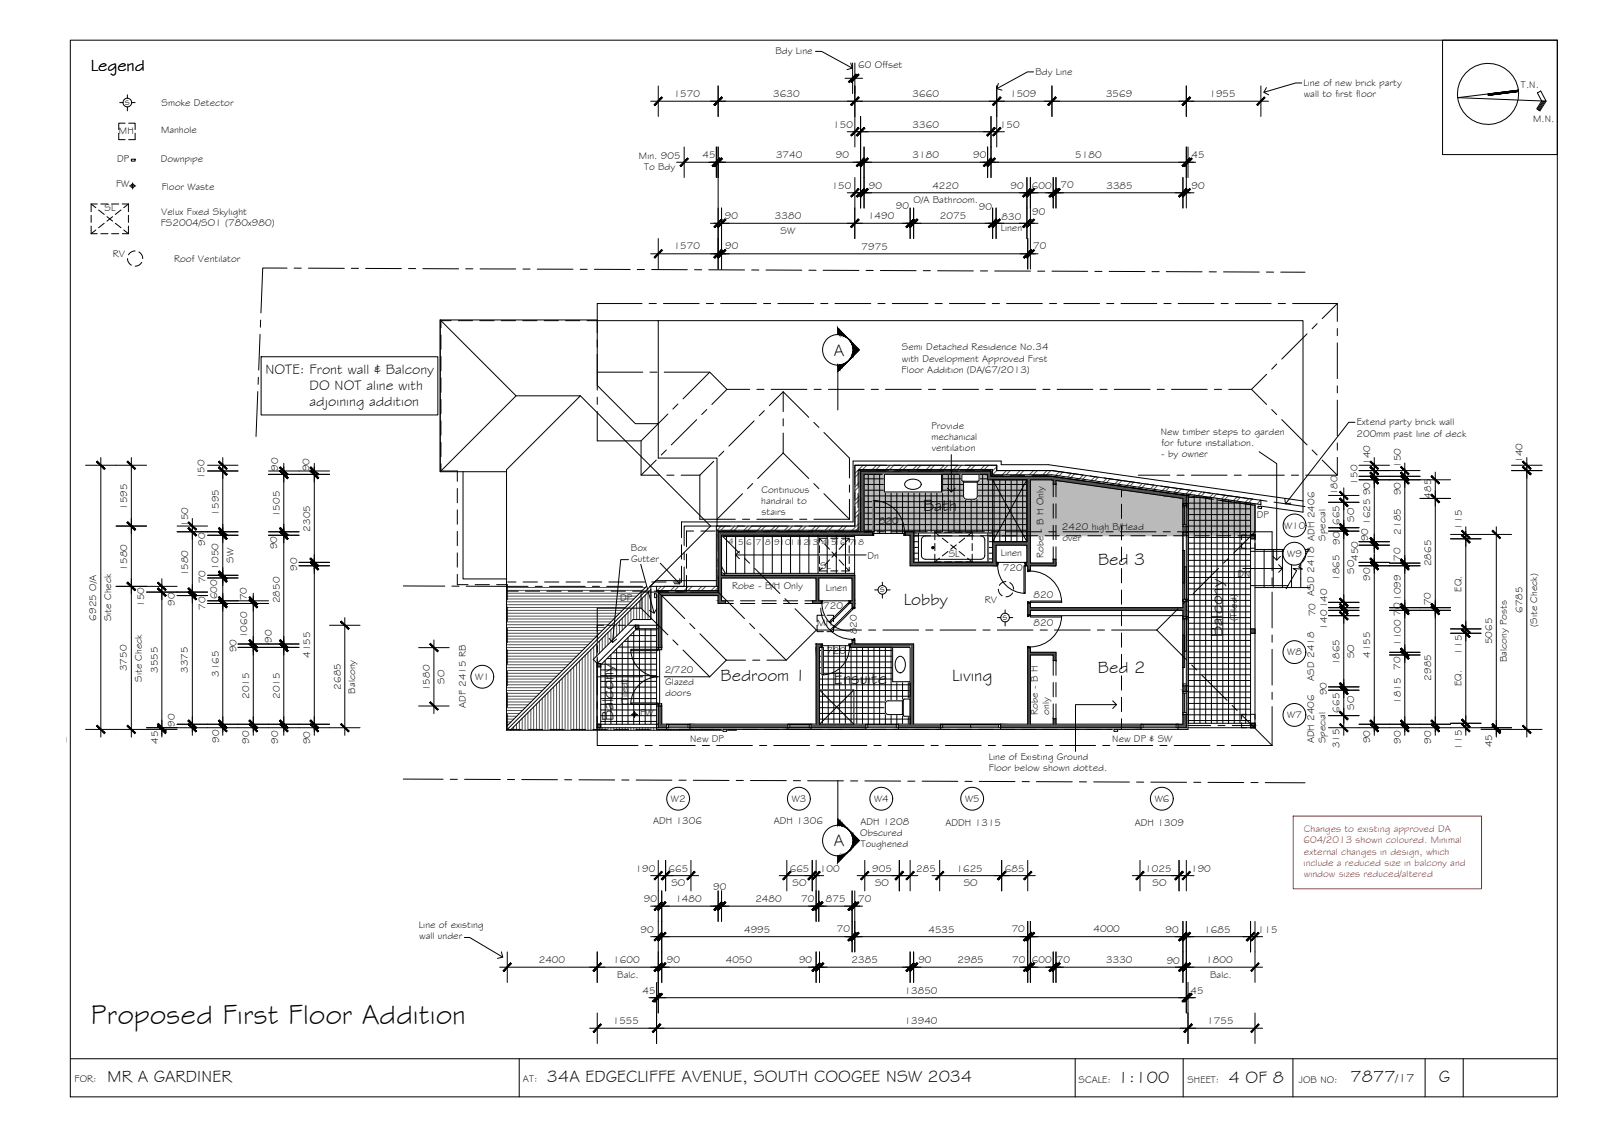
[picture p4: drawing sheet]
<svg xmlns="http://www.w3.org/2000/svg" width="420mm" height="297mm" viewBox="0 0 420 297" stroke-linecap="round" stroke-linejoin="round" font-family="sans-serif">
<defs><g id="words">
<text font-size="7.5" x="23.9" y="268.4">Proposed First Floor Addition</text>
<g font-size="4.5">
<text x="23.8" y="18.5">Legend</text>
<text x="218.7" y="93.4">A</text>
<text x="242.1" y="133.9">Bath</text>
<text x="288" y="148.1">Bed 3</text>
<text x="237" y="158.6">Lobby</text>
<text x="320.6" y="167" transform="rotate(-90 320.6 167)">Balcony</text>
<text x="189" y="178.6">Bedroom 1</text>
<text x="218.7" y="179.3">Ensuite</text>
<text x="249.7" y="178.6">Living</text>
<text x="288" y="176.4">Bed 2</text>
<text x="160.9" y="189.1" transform="rotate(-90 160.9 189.1)">Balcony</text>
<text x="218.7" y="221.8">A</text>
<text x="28.2" y="283.6">MR A GARDINER</text>
<text x="143.5" y="283.6">34A EDGECLIFFE AVENUE, SOUTH COOGEE NSW 2034</text>
<text x="293.2" y="283.9">1:100</text>
<text x="322.3" y="283.9">4 OF 8</text>
<text x="354.2" y="283.8">7877</text>
<text x="377.4" y="283.8">G</text>
</g>
<g font-size="3.7">
<text x="69.6" y="98">NOTE: Front wall &amp; Balcony</text>
<text x="81.2" y="102.2">DO NOT aline with</text>
<text x="81.2" y="106.3">adjoining addition</text>
</g>
<text font-size="3.2" x="366" y="283.8">/17</text>
<g font-size="2.6">
<text x="203.4" y="14.1">Bdy Line</text>
<text x="225.1" y="17.9">60 Offset</text>
<text x="271.6" y="19.6">Bdy Line</text>
<text x="341.8" y="22.5">Line of new brick party</text>
<text x="398.9" y="23">T.N.</text>
<text x="32.8" y="27.4">s</text>
<text x="42.4" y="27.8">Smoke Detector</text>
<text x="176.7" y="25.4">1570</text>
<text x="202.8" y="25.5">3630</text>
<text x="239.3" y="25.5">3660</text>
<text x="264.9" y="25.5">1509</text>
<text x="290.1" y="25.5">3569</text>
<text x="317.2" y="25.5">1955</text>
<text x="341.9" y="25.5">wall to first floor</text>
<text x="31.2" y="35.2">MH</text>
<text x="42.3" y="34.9">Manhole</text>
<text x="218.5" y="33.5">150</text>
<text x="239.3" y="33.5">3360</text>
<text x="262.2" y="33.5">150</text>
<text x="402.1" y="32.1">M.N.</text>
<text x="167.6" y="41.6">Min. 905</text>
<text x="184.2" y="41.5">45</text>
<text x="203.5" y="41.4">3740</text>
<text x="219.2" y="41.5">90</text>
<text x="239.3" y="41.5">3180</text>
<text x="255.2" y="41.5">90</text>
<text x="282" y="41.5">5180</text>
<text x="312.5" y="41.5">45</text>
<text x="30.7" y="42.6">DP</text>
<text x="42.2" y="42.6">Downpipe</text>
<text x="168.9" y="44.6">To Bdy</text>
<text x="30.4" y="49">FW</text>
<text x="42.4" y="49.9">Floor Waste</text>
<text x="218.1" y="49.5">150</text>
<text x="227.9" y="49.5">90</text>
<text x="239.6" y="53.3">O/A Bathroom.</text>
<text x="244.5" y="49.5">4220</text>
<text x="265.1" y="49.4">90</text>
<text x="270.6" y="49.5">600</text>
<text x="278.1" y="49.4">70</text>
<text x="290.2" y="49.5">3385</text>
<text x="312.5" y="49.5">90</text>
<text x="27.4" y="55.4">SL</text>
<text x="42.1" y="59.3">FS2004/SO1 (780x980)</text>
<text x="42.3" y="56.4">Velux Fixed Skylight</text>
<text x="190.1" y="57.5">90</text>
<text x="203.2" y="57.5">3380</text>
<text x="227.7" y="57.5">1490</text>
<text x="235" y="54.7">90</text>
<text x="246.5" y="57.4">2075</text>
<text x="256.7" y="54.9">90</text>
<text x="262.7" y="57.6">830</text>
<text x="270.7" y="56.4">90</text>
<text x="176.7" y="65.4">1570</text>
<text x="190.2" y="65.3">90</text>
<text x="204.7" y="61.3">SW</text>
<text x="226" y="65.4">7975</text>
<text x="262.5" y="60.5">Linen</text>
<text x="271" y="65.4">70</text>
<text x="29.6" y="67.3">RV</text>
<text x="45.7" y="68.7">Roof Ventilator</text>
<text x="236.5" y="94.8">with Development Approved First</text>
<text x="236.6" y="91.9">Semi Detached Residence No.34</text>
<text x="236.4" y="97.7">Floor Addition (DA/67/2013)</text>
<text x="244.3" y="112.3">Provide</text>
<text x="304.4" y="114">New timber steps to garden</text>
<text x="355.8" y="111.5">Extend party brick wall</text>
<text x="244.3" y="115.3">mechanical</text>
<text x="244.4" y="118.2">ventilation</text>
<text x="304.6" y="119.8">- by owner</text>
<text x="304.6" y="116.9">for future installation.</text>
<text x="355.8" y="114.4">200mm past line of deck</text>
<text x="53.7" y="125.7" transform="rotate(-90 53.7 125.7)">150</text>
<text x="73" y="123.4" transform="rotate(-90 73 123.4)">90</text>
<text x="81.2" y="123.5" transform="rotate(-90 81.2 123.5)">90</text>
<text x="359.4" y="121.9" transform="rotate(-90 359.4 121.9)">140</text>
<text x="367.4" y="122.7" transform="rotate(-90 367.4 122.7)">150</text>
<text x="399.3" y="121.4" transform="rotate(-90 399.3 121.4)">140</text>
<text x="199.7" y="129.3">Continuous</text>
<text x="350.8" y="129.9" transform="rotate(-90 350.8 129.9)">180</text>
<text x="356.1" y="127.1" transform="rotate(-90 356.1 127.1)">150</text>
<text x="359.4" y="129.8" transform="rotate(-90 359.4 129.8)">90</text>
<text x="367.4" y="129.9" transform="rotate(-90 367.4 129.9)">90</text>
<text x="375.4" y="130.7" transform="rotate(-90 375.4 130.7)">485</text>
<text x="33.4" y="133.7" transform="rotate(-90 33.4 133.7)">1595</text>
<text x="57.4" y="135.2" transform="rotate(-90 57.4 135.2)">1595</text>
<text x="73.3" y="135.6" transform="rotate(-90 73.3 135.6)">1505</text>
<text x="199.7" y="132.2">handrail to</text>
<text x="199.7" y="135.1">stairs</text>
<text x="230.5" y="137.4">820</text>
<text x="329.6" y="135.9">DP</text>
<text x="351.4" y="137.6" transform="rotate(-90 351.4 137.6)">665</text>
<text x="355.2" y="136.9" transform="rotate(-90 355.2 136.9)">SO</text>
<text x="359.4" y="137.6" transform="rotate(-90 359.4 137.6)">1625</text>
<text x="49.3" y="138.2" transform="rotate(-90 49.3 138.2)">150</text>
<text x="53.8" y="143" transform="rotate(-90 53.8 143)">90</text>
<text x="81.4" y="139.4" transform="rotate(-90 81.4 139.4)">2305</text>
<text x="278.5" y="138.9">2420 high B/Head</text>
<text x="278.6" y="141.9">over</text>
<text x="336.8" y="138.6">W10</text>
<text x="347.7" y="141.8" transform="rotate(-90 347.7 141.8)">Special</text>
<text x="351.4" y="142.8" transform="rotate(-90 351.4 142.8)">90</text>
<text x="358.8" y="141.9" transform="rotate(-90 358.8 141.9)">90</text>
<text x="367.4" y="140.2" transform="rotate(-90 367.4 140.2)">2185</text>
<text x="383.4" y="138.8" transform="rotate(-90 383.4 138.8)">115</text>
<text x="33.4" y="149.6" transform="rotate(-90 33.4 149.6)">1580</text>
<text x="57.3" y="149.4" transform="rotate(-90 57.3 149.4)">1050</text>
<text x="61.2" y="147.6" transform="rotate(-90 61.2 147.6)">SW</text>
<text x="72.7" y="144" transform="rotate(-90 72.7 144)">90</text>
<text x="77.9" y="149.6" transform="rotate(-90 77.9 149.6)">90</text>
<text x="165.5" y="144.4">Box</text>
<text x="165.5" y="147.4">Gutter</text>
<text x="215.1" y="149.1">SL</text>
<text x="227.5" y="146.6">Dn</text>
<text x="248.8" y="146.1">SL</text>
<text x="262.5" y="145.7">Linen</text>
<text x="263" y="149.6">720</text>
<text x="273.7" y="146.3" transform="rotate(-90 273.7 146.3)">Robe - B H Only</text>
<text x="337.6" y="146">W9</text>
<text x="356.2" y="147" transform="rotate(-90 356.2 147)">450</text>
<text x="367.3" y="147.1" transform="rotate(-90 367.3 147.1)">70</text>
<text x="375.4" y="148.5" transform="rotate(-90 375.4 148.5)">2865</text>
<text x="49.3" y="151.1" transform="rotate(-90 49.3 151.1)">1580</text>
<text x="53.9" y="152.9" transform="rotate(-90 53.9 152.9)">70</text>
<text x="192" y="154.5">Robe - B/H Only</text>
<text x="216.6" y="155">Linen</text>
<text x="230.8" y="155.2">s</text>
<text x="324.5" y="151.1">DN</text>
<text x="351.4" y="152.3" transform="rotate(-90 351.4 152.3)">1865</text>
<text x="355.2" y="150.4" transform="rotate(-90 355.2 150.4)">SO</text>
<text x="359.4" y="152.3" transform="rotate(-90 359.4 152.3)">90</text>
<text x="383.3" y="155.1" transform="rotate(-90 383.3 155.1)">EQ.</text>
<text x="37.8" y="159.1" transform="rotate(-90 37.8 159.1)">150</text>
<text x="45.9" y="158.9" transform="rotate(-90 45.9 158.9)">90</text>
<text x="53.9" y="159.8" transform="rotate(-90 53.9 159.8)">70</text>
<text x="56.9" y="157.2" transform="rotate(-90 56.9 157.2)">600</text>
<text x="64.8" y="157.4" transform="rotate(-90 64.8 157.4)">70</text>
<text x="73.3" y="158.1" transform="rotate(-90 73.3 158.1)">2850</text>
<text x="162.7" y="157.6">DP</text>
<text x="215.9" y="159.6">720</text>
<text x="258.3" y="158">RV</text>
<text x="271" y="156.9">820</text>
<text x="344.7" y="156.2" transform="rotate(-90 344.7 156.2)">ASD 2418 ADH 2406</text>
<text x="345" y="161.6" transform="rotate(-90 345 161.6)">70</text>
<text x="367.3" y="161.4" transform="rotate(-90 367.3 161.4)">701099</text>
<text x="375.3" y="158.7" transform="rotate(-90 375.3 158.7)">70</text>
<text x="399.3" y="160.7" transform="rotate(-90 399.3 160.7)">6785</text>
<text x="25.2" y="162.7" transform="rotate(-90 25.2 162.7)">6925 O/A</text>
<text x="29.2" y="162.9" transform="rotate(-90 29.2 162.9)">Site Check</text>
<text x="64.9" y="167.3" transform="rotate(-90 64.9 167.3)">1060</text>
<text x="214.4" y="164.2">MH</text>
<text x="224.7" y="166.3" transform="rotate(-90 224.7 166.3)">820</text>
<text x="262.9" y="162.4">s</text>
<text x="271" y="164">820</text>
<text x="324.3" y="162.7" transform="rotate(-90 324.3 162.7)">(Tiled)</text>
<text x="348.1" y="165.1" transform="rotate(-90 348.1 165.1)">140140</text>
<text x="403.2" y="164.3" transform="rotate(-90 403.2 164.3)">(Site Check)</text>
<text x="62.1" y="171.1" transform="rotate(-90 62.1 171.1)">90</text>
<text x="71.3" y="168.6" transform="rotate(-90 71.3 168.6)">90</text>
<text x="81.4" y="172.5" transform="rotate(-90 81.4 172.5)">4155</text>
<text x="216.7" y="171.4">720</text>
<text x="337.6" y="171.8">W8</text>
<text x="355.2" y="172.6" transform="rotate(-90 355.2 172.6)">SO</text>
<text x="359.4" y="172.5" transform="rotate(-90 359.4 172.5)">4155</text>
<text x="367.4" y="169.3" transform="rotate(-90 367.4 169.3)">1100</text>
<text x="383.4" y="171.6" transform="rotate(-90 383.4 171.6)">115</text>
<text x="391.4" y="168.9" transform="rotate(-90 391.4 168.9)">5065</text>
<text x="395.2" y="173.6" transform="rotate(-90 395.2 173.6)">Balcony Posts</text>
<text x="33.3" y="176" transform="rotate(-90 33.3 176)">3750</text>
<text x="37.2" y="178.8" transform="rotate(-90 37.2 178.8)">Site Check</text>
<text x="41.4" y="176.4" transform="rotate(-90 41.4 176.4)">3555</text>
<text x="49.3" y="176.4" transform="rotate(-90 49.3 176.4)">3375</text>
<text x="57.4" y="177.5" transform="rotate(-90 57.4 177.5)">3165</text>
<text x="116.6" y="179.3" transform="rotate(-90 116.6 179.3)">SO</text>
<text x="124.6" y="178.2">W1</text>
<text x="174.4" y="176.6">2/720</text>
<text x="174.5" y="179.5">Glazed</text>
<text x="344.7" y="178.4" transform="rotate(-90 344.7 178.4)">ASD 2418</text>
<text x="351.4" y="174.5" transform="rotate(-90 351.4 174.5)">1865</text>
<text x="367.3" y="175.7" transform="rotate(-90 367.3 175.7)">70</text>
<text x="375.4" y="178.4" transform="rotate(-90 375.4 178.4)">2985</text>
<text x="383.3" y="179.9" transform="rotate(-90 383.3 179.9)">EQ.</text>
<text x="65.3" y="183.3" transform="rotate(-90 65.3 183.3)">2015</text>
<text x="73.3" y="183.3" transform="rotate(-90 73.3 183.3)">2015</text>
<text x="89.4" y="180.8" transform="rotate(-90 89.4 180.8)">2685</text>
<text x="93.2" y="181.9" transform="rotate(-90 93.2 181.9)">Balcony</text>
<text x="112.7" y="181.2" transform="rotate(-90 112.7 181.2)">1580</text>
<text x="122.2" y="185.6" transform="rotate(-90 122.2 185.6)">ADF 2415 RB</text>
<text x="164.6" y="184.8" transform="rotate(-90 164.6 184.8)">(Tiled)</text>
<text x="174.5" y="182.4">doors</text>
<text x="348" y="182.3" transform="rotate(-90 348 182.3)">90</text>
<text x="367.4" y="184.5" transform="rotate(-90 367.4 184.5)">1815</text>
<text x="45.9" y="190.6" transform="rotate(-90 45.9 190.6)">90</text>
<text x="167.9" y="187.8">FW</text>
<text x="272.2" y="187.5" transform="rotate(-90 272.2 187.5)">Robe - B H</text>
<text x="275.1" y="187.4" transform="rotate(-90 275.1 187.4)">only</text>
<text x="337.6" y="188.2">W7</text>
<text x="351.4" y="186.9" transform="rotate(-90 351.4 186.9)">665</text>
<text x="355.2" y="186.1" transform="rotate(-90 355.2 186.1)">SO</text>
<text x="0" y="194.3">ector - Existing</text>
<text x="41.5" y="195" transform="rotate(-90 41.5 195)">45</text>
<text x="57.5" y="194.8" transform="rotate(-90 57.5 194.8)">90</text>
<text x="65.4" y="195.1" transform="rotate(-90 65.4 195.1)">90</text>
<text x="72.9" y="195" transform="rotate(-90 72.9 195)">90</text>
<text x="81.4" y="195.2" transform="rotate(-90 81.4 195.2)">90</text>
<text x="181" y="194.4">New DP</text>
<text x="291.7" y="194.4">New DP &amp; SW</text>
<text x="344.7" y="194.9" transform="rotate(-90 344.7 194.9)">ADH 2406</text>
<text x="347.6" y="194.9" transform="rotate(-90 347.6 194.9)">Special</text>
<text x="351.4" y="196.2" transform="rotate(-90 351.4 196.2)">315</text>
<text x="359.4" y="194.9" transform="rotate(-90 359.4 194.9)">90</text>
<text x="367.4" y="195" transform="rotate(-90 367.4 195)">90</text>
<text x="375.4" y="195" transform="rotate(-90 375.4 195)">90</text>
<text x="383.4" y="196.5" transform="rotate(-90 383.4 196.5)">115</text>
<text x="391.4" y="196" transform="rotate(-90 391.4 196)">45</text>
<text x="259.3" y="199.2">Line of Existing Ground</text>
<text x="259.3" y="202.1">Floor below shown dotted.</text>
<text x="171.3" y="215.9">ADH 1306</text>
<text x="176" y="210.2">W2</text>
<text x="203" y="215.9">ADH 1306</text>
<text x="207.7" y="210.2">W3</text>
<text x="229.3" y="210.2">W4</text>
<text x="253.1" y="210.2">W5</text>
<text x="302.8" y="210.2">W6</text>
<text x="225.6" y="219.1">Obscured</text>
<text x="225.6" y="216.2">ADH 1208</text>
<text x="248" y="216.4">ADDH 1315</text>
<text x="297.6" y="216.6">ADH 1309</text>
<text x="225.7" y="222.1">Toughened</text>
<text x="166.7" y="228.5">190</text>
<text x="175.3" y="228.5">665</text>
<text x="176.1" y="232.3">SO</text>
<text x="187" y="233.3">90</text>
<text x="207.1" y="228.5">665</text>
<text x="207.9" y="232.3">SO</text>
<text x="215" y="228.5">100</text>
<text x="228.8" y="228.5">905</text>
<text x="229.5" y="232.3">SO</text>
<text x="240.3" y="228.5">285</text>
<text x="250.9" y="228.5">1625</text>
<text x="252.8" y="232.3">SO</text>
<text x="263.6" y="228.5">685</text>
<text x="300.4" y="228.5">1025</text>
<text x="302.3" y="232.3">SO</text>
<text x="312.4" y="228.5">190</text>
<text x="168.8" y="236.5">90</text>
<text x="177.1" y="236.5">1480</text>
<text x="198.1" y="236.5">2480</text>
<text x="210.1" y="236.4">70</text>
<text x="216.6" y="236.4">875</text>
<text x="225.1" y="236.4">70</text>
<text x="109.9" y="243.2">Line of existing</text>
<text x="168" y="244.5">90</text>
<text x="195.1" y="244.5">4995</text>
<text x="219.5" y="244.4">70</text>
<text x="243.5" y="244.5">4535</text>
<text x="265.3" y="244.4">70</text>
<text x="286.8" y="244.5">4000</text>
<text x="305.7" y="244.5">90</text>
<text x="315.8" y="244.5">1685</text>
<text x="329.9" y="244.5">115</text>
<text x="110" y="246.1">wall under</text>
<text x="141.3" y="252.5">2400</text>
<text x="160.8" y="252.5">1600</text>
<text x="161.9" y="256.3">Balc.</text>
<text x="174.9" y="252.5">90</text>
<text x="190.3" y="252.5">4050</text>
<text x="209.6" y="252.5">90</text>
<text x="223.4" y="252.5">2385</text>
<text x="240.9" y="252.5">90</text>
<text x="251.1" y="252.5">2985</text>
<text x="265.5" y="252.4">70</text>
<text x="270.6" y="252.5">600</text>
<text x="277.2" y="252.4">70</text>
<text x="290.1" y="252.5">3330</text>
<text x="306" y="252.7">90</text>
<text x="316.3" y="252.5">1800</text>
<text x="317.4" y="256.3">Balc.</text>
<text x="168.5" y="260.5">45</text>
<text x="237.2" y="260.5">13850</text>
<text x="312.2" y="260.5">45</text>
<text x="160.7" y="268.5">1555</text>
<text x="237.2" y="268.5">13940</text>
<text x="316.6" y="268.4">1755</text>
<text x="19.6" y="283.8">FOR:</text>
<text x="137.2" y="283.6">AT:</text>
<text x="282.9" y="283.9">SCALE:</text>
<text x="311.5" y="283.9">SHEET:</text>
<text x="340.7" y="283.9">JOB NO:</text>
</g>
<g font-size="2.6" fill="#f00">
<text x="341.9" y="221.1">604/2013 shown coloured. Minimal</text>
<text x="342" y="218.2">Changes to existing approved DA</text>
<text x="341.9" y="227">include a reduced size in balcony and</text>
<text x="342" y="224.1">external changes in design, which</text>
<text x="342" y="229.9">window sizes reduced/altered</text>
</g>
<g font-size="2.2">
<text x="191" y="142.7">4</text>
<text x="193.6" y="142.8">5</text>
<text x="195.7" y="142.8">6</text>
<text x="198.3" y="142.9">7</text>
<text x="200.6" y="143">8</text>
<text x="203.1" y="142.8">9101112131415161718</text>
</g>
</g></defs>
<!-- layer: HATCH -->
<g fill="none" stroke="#545454" stroke-width=".26">
<path d="M189.2 137.9l-1.1 1.1M190.1 137.9l-1.1 1.1M192.7 137.9l-1.1 1.1M193.7 137.9l-1.1 1.1M196.2 137.9l-1.1 1.1M197.2 137.9l-1.1 1.1M199.8 137.9l-1.1 1.1M200.8 137.9l-1.1 1.1M203.3 137.9l-1.1 1.1M204.3 137.9l-1.1 1.1M206.9 137.9l-1.1 1.1M207.9 137.9l-1.1 1.1"/>
<path d="M210.4 137.9l-1.1 1.1M211.4 137.9l-1.1 1.1M214 137.9l-1.1 1.1M215 137.9l-1.1 1.1M217.5 137.9l-1.1 1.1M218.5 137.9l-1.1 1.1M221.1 137.9l-1.2 1.1M222.1 137.9l-1.1 1.1M225.3 126.6l-1.1 1.1M225.3 130.1l-1.1 1.1M225.3 133.7l-1.1 1.1M225.3 137.2l-1.8 1.8"/>
<path d="M225.3 124l-1.1 1.1M225.3 127.6l-1.1 1.1M225.3 131.1l-1.1 1.1M225.3 134.7l-1.1 1.1M225.3 138.2l-.8 .8M226.4 122l-2.2 2.1M227.4 122l-1.1 1.1M229.9 122l-1.1 1.1M230.9 122l-1.1 1.1M233.5 122l-1.1 1.1M234.4 122l-1.1 1.1M237 122l-1.1 1.1"/>
<path d="M238 122l-1.1 1.1M240.5 122l-1.1 1.1M241.5 122l-1.1 1.1M244.1 122l-1.1 1.1M245.1 122l-1.1 1.1M247.6 122l-1.1 1.1M248.6 122l-1.1 1.1M251.2 122l-1.1 1.1M252.2 122l-1.1 1.1M254.7 122l-1.1 1.1M255.7 122l-1.1 1.1M258.3 122l-1.1 1.1"/>
<path d="M259.3 122l-1.1 1.1M261.4 122.4l-1.1 1.1M261.4 123.4l-1.1 1.1M264 123.4l-1.1 1.1M265 123.4l-1.1 1.1M267.5 123.4l-1.1 1.1M268.5 123.4l-1.1 1.1M271.1 123.4l-1.1 1.1M272.1 123.4l-1.1 1.1M274.6 123.4l-1.1 1.1M275.6 123.4l-1.1 1.1M277.9 123.6l-1 1"/>
<path d="M278.8 123.8l-1 .9M281 124.1l-1 1M281.8 124.2l-.9 1M284.1 124.5l-1 1M285 124.7l-1 .9M287.2 125l-1 1M288.1 125.1l-1 1M290.3 125.4l-1 1M291.2 125.6l-1 .9M293.4 125.9l-1 .9M294.3 126l-1 1M296.5 126.3l-1 1"/>
<path d="M297.4 126.4l-1 1M299.6 126.7l-1 1M300.5 126.9l-1 .9M302.7 127.2l-1 1M303.6 127.3l-1 1M305.8 127.6l-1 1M306.7 127.8l-1 .9M308.9 128.1l-1 .9M309.8 128.2l-1 1M312 128.5l-.9 1M312.9 128.6l-1 1M315.1 129l-.9 .9"/>
<path d="M316 129.1l-1 .9M318.2 129.4l-.9 1M319.1 129.5l-1 1M321.3 129.8l-.9 1M322.2 130l-1 .9M324.4 130.3l-.9 .9M325.3 130.4l-1 1M327.5 130.7l-.9 1M328.4 130.8l-.9 1M330.7 131.2l-1 .9M330.7 132.1l-.2 .2M132.8 159.3h31.2"/>
<path d="M132.8 158.5h31.9M132.8 157.8h32.7M132.8 157h33.5M132.8 156.3h34.2M132.8 155.5h35M132.8 154.8h35.7M132.8 154h36.5M165.5 159.8v3.2M166.2 159.1v3.3M167 158.3v4.1M167.7 157.6v4.8M168.5 156.8v5.6"/>
<path d="M169.2 156.1v6.3M170 155.3v7.1M170.7 154.6v7.8M173.4 153.7l-1.1 1.1M174.4 153.7l-1.1 1.1M177 153.7l-1.1 1.1M178 153.7l-1.1 1.1M180.5 153.7l-1.1 1.1M181.5 153.7l-1.1 1.1M184.1 153.7l-1.1 1.1M185.1 153.7l-1.1 1.1M187.6 153.7l-1.1 1.1"/>
<path d="M188.3 154l-.8 .8M132.8 166h24.5M132.8 165.3h25.2M132.8 164.5h26M132.8 163.8h26.7M132.8 163h27.5M132.8 162.3h28.2M132.8 161.5h29M132.8 160.8h29.7M132.8 160h30.5M132.8 179.5h10.9M132.8 178.8h11.7"/>
<path d="M132.8 178h12.5M132.8 177.3h13.2M132.8 176.5h14M132.8 175.8h14.7M132.8 175h15.5M132.8 174.3h16.2M132.8 173.5h17M132.8 172.8h17.7M132.8 172h18.5M132.8 171.3h19.2M132.8 170.5h19.9M132.8 169.8h20.7"/>
<path d="M132.8 169h21.4M132.8 168.3h22.2M132.8 167.5h23M132.8 166.8h23.7M146 179.3v12.1M146.7 178.6v12.8M147.5 177.8v13.6M148.2 177.1v14.3M149 176.3v15.1M149.7 175.5v15.9M150.5 174.8v16.6M151.2 174v17.4"/>
<path d="M152 173.3v18.1M152.7 172.5v18.9M153.5 171.8v19.6M154.2 171.1v20.3M155 170.3v21.1M155.7 169.6v3.1M155.7 173v18.4M156.5 168.8v3.2M156.5 173.8v17.6M157.2 168.1v3.2M158 167.3v3.2M158.7 166.6v3.1"/>
<path d="M159.5 165.8v3.2M160.2 165.1v3.1M161 164.3v3.2M161.7 163.5v3.2M162.5 162.8v3.2M163.2 162v3.2M164 161.3v3.2M164.7 160.5v3.2M132.8 190h.5M132.8 189.3h1.2M132.8 188.5h2M132.8 187.8h2.7"/>
<path d="M132.8 187h3.5M132.8 186.3h4.2M132.8 185.5h5M132.8 184.8h5.7M132.8 184h6.5M132.8 183.3h7.2M132.8 182.5h8M132.8 181.8h8.7M132.8 181h9.4M132.8 180.3h10.2M134 191.3v.1M134.7 190.6v.8"/>
<path d="M135.5 189.8v1.6M136.2 189.1v2.3M137 188.3v3.1M137.7 187.6v3.8M138.5 186.8v4.6M139.2 186v5.4M140 185.3v6.1M140.7 184.5v6.9M141.5 183.8v7.6M142.2 183.1v8.3M143 182.3v9.1M143.7 181.6v9.8"/>
<path d="M144.5 180.8v10.6M145.2 180.1v11.3M157.2 190.8v.6M158 190.8v.6M158.7 190.8v.6M159.5 190.8v.6M160.2 190.8v.6M161 190.8v.6M161.7 190.8v.6M162.5 190.8v.6M163.2 190.8v.6M164 190.8v.6"/>
<path d="M164.7 190.8v.6M165.5 190.8v.6M166.2 190.8v.6M167 190.8v.6M167.7 190.8v.6M168.5 190.8v.6M169.2 190.8v.6M170 190.8v.6M170.7 190.8v.6M171.5 190.8v.6M172.2 190.8v.6M173 191.2v.2"/>
<path d="M174.5 191.2v.2M175.2 191.2v.2M176 191.2v.2M176.7 191.2v.2M177.5 191.2v.2M178.2 191.2v.2M179 191.2v.2M179.7 191.2v.2M180.5 191.2v.2M181.2 191.2v.2M182 191.2v.2M182.7 191.2v.2"/>
<path d="M183.5 191.2v.2M184.2 191.2v.2M185 191.2v.2M185.7 191.2v.2M186.5 191.2v.2M187.2 191.2v.2M188 191.2v.2M188.7 191.2v.2M189.5 191.2v.2M190.2 191.2v.2M191 191.2v.2M191.7 191.2v.2"/>
<path d="M192.5 191.2v.2"/>
</g>
<g fill="#545454" stroke="#545454" stroke-width=".26">
<path d="M294.1 127.5l6.3 .9h-6.3z"/>
<path d="M277 126h6.2l10.9 1.5z"/>
<path d="M188.3 139.4l.9 .9h-.9z"/>
<path d="M310.2 138.1l.9 1.4v-1.4zM310.2 138.1l.9 1.4h-.9z"/>
<path d="M310.2 179.8l.9 1.1v-1.1zM310.2 179.8l.9 1.1h-.9z"/>
<path d="M310.2 180.9l.9 .3v-.3zM310.2 180.9l.9 .3h-.9z"/>
<path d="M237.4 139.4l2.2 .9v-.9zM237.4 139.4l2.2 .9h-2.2z"/>
<path d="M269.3 140.5l.9 1.5v-1.5zM269.3 140.5l.9 1.5h-.9z"/>
<path d="M260.3 142l9.9 .9v-.9zM260.3 142l9.9 .9h-9.9z"/>
<path d="M260.3 142.9l.9 4.5v-4.5zM260.3 142.9l.9 4.5h-.9z"/>
<path d="M269.3 142.9l.9 4.5v-4.5zM269.3 142.9l.9 4.5h-.9z"/>
<path d="M260.3 147.4h.9zM248.8 147.4h12.4z"/>
<path d="M248.8 147.4h12.7zM239.6 147.4h21.9z"/>
<path d="M238.7 140.3l.9 7.1v-7.1zM238.7 140.3l.9 7.1h-.9z"/>
<path d="M276.2 146.6l.8 1v-1zM276.2 146.6l.8 1h-.8z"/>
<path d="M269.1 147.4l1.1 .2v-.2zM269.1 147.4l1.1 .2h-1.1z"/>
<path d="M269.1 147.6l7.9 .5v-.5zM269.1 147.6l7.9 .5h-7.9z"/>
<path d="M269.1 148.1l7.9 .2v-.2zM269.1 148.1l7.9 .2h-7.9z"/>
<path d="M238.7 147.4l22.8 .9v-.9zM238.7 147.4l22.8 .9h-22.8z"/>
<path d="M269.5 148.3l.7 1.2v-1.2zM269.5 148.3l.7 1.2h-.7z"/>
<path d="M166.7 163.9l.8 .9v-.9zM166.7 163.9l.8 .9h-.8z"/>
<path d="M156.6 173.9l1 .9v-.9zM156.6 173.9l1 .9h-1z"/>
<path d="M156.6 189.9l1 .9v-.9zM156.6 189.9l1 .9h-1z"/>
<path d="M294.1 128.4l17 1.5-10.7-1.5zM294.1 128.4l17 1.5h-6.2z"/>
<path d="M304.9 129.9l6.2 .8v-.8zM304.9 129.9l6.2 .8z"/>
<path d="M310.2 130.7l.9 1.9v-1.9zM310.2 130.7l.9 1.9h-.9z"/>
<path d="M328 140.1l1.1 1.2v-1.2zM328 140.1l1.1 1.2h-1.1z"/>
<path d="M328 164.9l1.1 1.1v-1.1zM328 164.9l1.1 1.1h-1.1z"/>
<path d="M328 189.6l1.1 .5v-.5zM328 189.6l1.1 .5h-1.1z"/>
<path d="M328 190.1l1.1 .7v-.7zM328 190.1l1.1 .7h-1.1z"/>
<path d="M188.3 150.8l35.9 .7v-.7zM188.3 150.8l35.9 .7h-35.9z"/>
<path d="M188.3 151.5l.9 3.7v-3.7zM188.3 151.5l.9 3.7h-.9z"/>
<path d="M172.6 155.2l16.6 .9v-.9zM172.6 155.2l16.6 .9h-16.6z"/>
<path d="M223.5 151.5l.7 6v-6zM223.5 151.5l.7 6h-.7z"/>
<path d="M214 151.5l.7 6v-6zM214 151.5l.7 6h-.7z"/>
<path d="M188.3 156.1l.9 1.4v-1.4zM188.3 156.1l.9 1.4h-.9z"/>
<path d="M223 157.5l1.2 .7v-.7zM223 157.5l1.2 .7h-1.2z"/>
<path d="M213.1 157.5l2.3 .7v-.7zM213.1 157.5l2.3 .7h-2.3z"/>
<path d="M188.3 157.5l2 .7v-.7zM188.3 157.5l2 .7h-2z"/>
<path d="M223.5 158.2l.7 1v-1zM223.5 158.2l.7 1h-.7z"/>
<path d="M172.6 156.1l1 13.7v-13.7zM172.6 156.1l1 13.7h-1z"/>
<path d="M223.5 167.8l.7 1v-1zM223.5 167.8l.7 1h-.7z"/>
<path d="M223 168.8l16.6 .9v-.9zM223 168.8l16.6 .9h-16.6z"/>
<path d="M214 168.8l1.4 .9v-.9zM214 168.8l1.4 .9h-1.4z"/>
<path d="M269.5 169.8l.7 1.2v-1.2zM269.5 169.8l.7 1.2h-.7z"/>
<path d="M269.5 171l7.5 .7v-.7zM269.5 171l7.5 .7h-7.5z"/>
<path d="M276.2 171.7l.8 1.5v-1.5zM276.2 171.7l.8 1.5h-.8z"/>
<path d="M238.7 169.7l.9 9v-9zM238.7 169.7l.9 9h-.9z"/>
<path d="M310.2 187.3l.9 2.6v-2.6zM310.2 187.3l.9 2.6h-.9z"/>
<path d="M276.2 188.4l.8 1.5v-1.5zM276.2 188.4l.8 1.5h-.8z"/>
<path d="M269.5 171.7l.7 18.2v-18.2zM269.5 171.7l.7 18.2h-.7z"/>
<path d="M238.7 178.7l.9 11.2v-11.2zM238.7 178.7l.9 11.2h-.9z"/>
<path d="M214 169.7l.9 20.2v-20.2zM214 169.7l.9 20.2h-.9z"/>
<path d="M172.6 185.1l1 4.8v-4.8zM172.6 185.1l1 4.8h-1z"/>
<path d="M309 189.9l2.1 .9v-.9zM309 189.9l2.1 .9h-2.1z"/>
<path d="M262.4 189.9l36.9 .9v-.9zM262.4 189.9l36.9 .9h-36.9z"/>
<path d="M235.6 189.9l11.1 .9v-.9zM235.6 189.9l11.1 .9h-11.1z"/>
<path d="M212.7 189.9l14.4 .9v-.9zM212.7 189.9l14.4 .9h-14.4z"/>
<path d="M180.9 189.9l25.7 .9v-.9zM180.9 189.9l25.7 .9h-25.7z"/>
<path d="M172.6 189.9l2.2 .9v-.9zM172.6 189.9l2.2 .9h-2.2z"/>
<path d="M269.5 158.1l.7 1.2v-1.2zM269.5 158.1l.7 1.2h-.7z"/>
<path d="M269.5 159.3l24.6 .7v-.7zM269.5 159.3l24.6 .7h-24.6z"/>
<path d="M269.5 160l.7 1.2v-1.2zM269.5 160l.7 1.2h-.7z"/>
<path d="M294.1 159.3l14.4 .7 .8-.7zM294.1 159.3l14.4 .7h-14.4z"/>
<path d="M310.2 157.6l.9 1.7v-1.7zM310.2 157.6l.9 1.7h-.9z"/>
<path d="M309.3 159.3l1.8 .7v-.7zM308.5 160l.8-.7 1.8 .7z"/>
<path d="M310.2 160l.9 1.4v-1.4zM310.2 160l.9 1.4h-.9z"/>
<path d="M310.2 161.4l.9 .3v-.3zM310.2 161.4l.9 .3h-.9z"/>
<path d="M225.7 123.5l34.1 .9v-.9zM225.7 123.5l34.1 .9h-34.1z"/>
<path d="M259 124.4l.8 .2v-.2zM259 124.4l.8 .2h-.8z"/>
<path d="M259 124.6l.9 .3v-.3zM259 124.6l.9 .3h-.9z"/>
<path d="M259 124.9l23 .9-6.3-.9zM259 124.9l23 .9h-23z"/>
<path d="M275.7 125.8h6.8zM275.7 125.8h6.8z"/>
<path d="M276.2 125.8l7 .2zM276.2 125.8l7 .2z"/>
<path d="M276.2 126l.8 1v-1zM276.2 126l.8 1h-.8z"/>
<path d="M277 126l10.9 1.5h6.2zM287.9 127.5h6.2v.9z"/>
<path d="M269.3 125.8l.9 13.6v-13.6zM269.3 125.8l.9 13.6h-.9z"/>
<path d="M225.7 124.4l.9 15v-15zM225.7 124.4l.9 15h-.9z"/>
<path d="M269.3 139.4l.9 1.1v-1.1zM269.3 139.4l.9 1.1h-.9z"/>
<path d="M188.3 139.4l40.5 .9v-.9zM188.3 139.4l40.5 .9h-39.6z"/>
<path d="M188.3 140.3l.9 .4v-.4zM188.3 140.3l.9 .4h-.9z"/>
<path d="M188.3 140.7l.9 6.3v-6.3zM188.3 140.7l.9 6.3h-.9zM188.3 147l.9 1.6v-1.6zM188.3 147l.9 1.6h-.9z"/>
<path d="M188.3 148.6l.9 1v-1zM188.3 148.6l.9 1h-.9zM188.3 149.6l.9 .5v-.5zM188.3 149.6l.9 .5h-.9z"/>
<path d="M188.3 150.1l.9 .7v-.7zM188.3 150.1l.9 .7h-.9z"/>
</g>
<g fill="#bababa" stroke="#bababa" stroke-width=".26">
<path d="M311.1 129.5l8.3 1.2h-8.3z"/>
<path d="M226.6 124.4l32.4 1.4v-1.4zM226.6 124.4l32.4 1.4h-32.4z"/>
<path d="M226.6 125.8l83.6 4.9-34.5-4.9zM226.6 125.8l83.6 4.9h-83.6z"/>
<path d="M311.1 130.7l9.2 .1zM311.1 130.7l9.2 .1z"/>
<path d="M226.6 130.7l84.5 .1zM226.6 130.7l84.5 .1z"/>
<path d="M226.6 130.8l102.5 1.3-8.8-1.3zM226.6 130.8l102.5 1.3h-102.5z"/>
<path d="M226.6 132.1l102.5 6v-6zM226.6 132.1l102.5 6h-102.5z"/>
<path d="M311.1 138.1l18 1.3v-1.3zM311.1 138.1l18 1.3h-18z"/>
<path d="M226.6 138.1l83.6 1.3v-1.3zM226.6 138.1l83.6 1.3h-83.6z"/>
<path d="M311.1 139.4l18 .1zM311.1 139.4l18 .1z"/>
<path d="M239.6 139.4l70.6 .1zM239.6 139.4l70.6 .1z"/>
<path d="M239.6 139.5l89.5 1v-1zM239.6 139.5l89.5 1h-89.5z"/>
</g>
<!-- layer: TILES -->
<g fill="none" stroke="#000" stroke-width=".26">
<path d="M226.6 125.5h32.4M226.6 127h42.7M226.6 128.5h42.7M226.6 130h42.7M226.6 131.5h42.7M226.6 133h42.7M226.6 134.5h42.7M226.6 136h42.7M226.6 137.5h42.7M226.6 139h42.7M227.7 124.4v15M229.2 139.9h7.9"/>
<path d="M229.2 124.4v15.5M230.7 124.4v15.5M232.2 124.4v15.5M233.7 124.4v15.5M235.2 124.4v15.5M236.7 124.4v15.5M238.2 124.4v15M239.7 124.4v23M241.2 124.4v23M242.7 124.4v23M244.2 124.4v23M245.7 124.4v23"/>
<path d="M247.2 124.4v23M248.7 124.4v23M250.2 124.4v23M251.7 124.4v23M253.2 124.4v23M254.7 124.4v23M256.2 124.4v23M257.7 124.4v23M259.2 125.8v21.6M260.7 125.8v16.2M262.2 125.8v16.2M263.7 125.8v16.2"/>
<path d="M265.2 125.8v16.2M266.7 125.8v16.2M268.2 125.8v16.2M311.6 130.4h5.9M311.6 131.9h16.4M311.6 133.4h16.4M311.6 134.9h16.4M311.6 136.4h16.4M311.6 137.9h16.4M311.6 139.4h16.4M311.7 129.6v60M313.2 129.8v59.8"/>
<path d="M314.7 130v59.6M316.2 130.2v59.4M317.7 130.4v59.2M319.2 130.7v58.9M320.7 130.9v58.7M322.2 131.1v58.5M323.7 131.3v58.3M325.2 131.5v58.1M326.7 131.7v57.9M239.6 140.5h29.7M239.6 142h29.7M239.6 143.5h20.5"/>
<path d="M239.6 145h20.5M239.6 146.5h20.5M311.6 140.9h16.4M311.6 142.4h16.4M311.6 143.9h16.4M311.6 145.4h16.4M311.6 146.9h16.4M311.6 148.4h16.4M311.6 149.9h16.4M311.6 151.4h16.4M311.6 152.9h16.4M311.6 154.4h16.4"/>
<path d="M311.6 155.9h16.4M311.6 157.4h16.4M311.6 158.9h16.4M157.6 175.6h14.6M157.6 177.1h14.6M157.6 178.6h14.6M157.7 174.1h14.5M158.7 173.1v16.8M159.2 172.6h13M160.2 171.6v18.3M160.7 171.1h11.5M161.7 170.1v19.8"/>
<path d="M162.2 169.6h10M163.2 168.6v21.3M163.7 168.1h8.5M164.7 167.1v22.8M165.2 166.6h7M166.2 165.6v4.6M166.2 170.6v13.7M166.7 165.1h5.5M167.7 164.8v5.4M167.7 170.6v13.7M169.2 164.8v5.4M169.2 170.6v13.7"/>
<path d="M170.7 164.8v5.4M170.7 170.6v13.7M214.9 170.5h.7M214.9 172h.7M214.9 173.5h.7M214.9 175h.7M214.9 176.5h.7M214.9 178h19.2M214.9 179.5h23.8M215.7 176.9v13M215.9 170.5h18.2M215.9 172h18.2"/>
<path d="M215.9 173.5h18.2M215.9 175h18.2M215.9 176.5h18.2M217.2 169.3v20.6M218.7 169.3v20.6M220.2 169.3v20.6M221.7 169.3v20.6M222.6 169.3h-6.9v.4M223.2 169.7v20.2M224.7 169.7v20.2M226.2 169.7v20.2M227.7 169.7v20.2"/>
<path d="M229.2 169.7v20.2M230.7 169.7v20.2M232.2 169.7v20.2M233.7 169.7v14M235.2 178.7v5M236.7 178.7v5M238.2 178.7v4.6M311.6 160.4h16.4M311.6 161.9h16.4M311.6 163.4h16.4M311.6 164.9h16.4M311.6 166.4h16.4"/>
<path d="M311.6 167.9h16.4M311.6 169.4h16.4M311.6 170.9h16.4M311.6 172.4h16.4M311.6 173.9h16.4M311.6 175.4h16.4M311.6 176.9h16.4M311.6 178.4h16.4M311.6 179.9h16.4M157.6 180.1h14.6M157.6 181.6h14.6M157.6 183.1h14.6"/>
<path d="M157.6 184.7h14.6M157.6 186.1h14.6M157.6 187.6h14.6M157.6 189.1h14.6M166.2 184.6v5.3M167.7 184.6v5.3M169.2 184.6v5.3M170.7 184.6v5.3M214.9 181h23.8M214.9 182.5h23.8M214.9 184h17.5M214.9 185.5h17.3"/>
<path d="M214.9 187h17.5M214.9 188.5h23.8M233.7 187.3v2.6M235.2 187.3v2.6M236.7 187.3v2.6M238.2 187.8v2.1M311.6 181.4h16.4M311.6 182.9h16.4M311.6 184.4h16.4M311.6 185.9h16.4M311.6 187.4h16.4M311.6 188.9h16.4"/>
</g>
<!-- layer: NEWWORK -->
<g fill="none" stroke="#000" stroke-width=".26">
<path d="M187.9 137.9h36.3v-15.9h37.2v1.4h14.5l54.8 7.8v1.1l-54.9-7.8h-15.5v-1.4h-35v15.9h-37.4zM188.3 139v16.2h-15.7M226.6 139.4v-15h32.4v1.4h10.3v16.2h-9M228.8 139.4h-2.2h2.2M228.8 139.4v.9h-39.6v10.5M239.6 139.7h20.7v7.7h-20.7v-8h-2.2v.9h1.3v8h22.8v-.9h-.3v-4.5h8.1v4.5h-.2v.9h.4v1.2h.7v-1.2h6.8v-4.9M276.2 130.2v-4.4h-6v21.8M276.2 132.1v3.8M276.2 137.7v3.8M276.2 127h.8M277 130.2v-4.2l33.2 4.7v2.3M277 132.1v3.8"/>
<path d="M277 137.7v3.8M310.2 138.1h1.4v1.4h-1.4zM310.2 132h1.4M311.1 129.5v3.5M311.1 138.1v1.4M311.1 129.9l-35.3-5h-15.9v-1.4h-34.2v15.9h-37.4M328 131.9v33M329.1 132.1v58.7h-17.5M169.6 153.7l-36.8 36.8M170.7 153.6v8.8h-4.7l-10.4 10.5 1 1M170.7 154.6l-36.9 36.8M172.6 154.8v15h1v-13.7h14.7v2.1h4"/>
<path d="M187.9 152.2h-15.9l-39.2 39.2v-37.7M188.3 153.7h-16.1v1.1h16.1M189.4 150.8h34.8v8.4h-.7v-1h-.5v-.7h.5v-6h-8.8v6h.7v.7h-4.3M190.3 157.5v.7M192.3 157.5h-3.1v-6h24.8v6h-2.9M194.2 157.5h3.8M194.2 158.2h3.8M199.8 157.5h3.8M199.8 158.2h3.8M205.5 157.5h3.7M205.5 158.2h3.7M213.1 157.5v.7"/>
<path d="M214.9 148.7v1h2M214.9 141.1v1M214.9 143.1v1.8M214.9 145.9v1.9M214.9 141.1h2M214.9 141.1l.8 .8M215.7 148.9l-.8 .8M216.3 142.6l1.3 1.4M217.6 146.8l-1.3 1.4M217.9 149.7h1.9M217.9 141.1h1.9M218.2 144.7l1.2 1.4"/>
<path d="M219.4 144.7l-1.2 1.4M220.1 146.8l1.2 1.4M220.7 141.1h2v1M221.3 142.6l-1.2 1.4M222 148.9l.7 .8M222.7 148.7v1h-2M222.7 143.1v1.8M222.7 145.9v1.9M222.7 141.1l-.7 .8M239.6 140.5h4.5M245.9 140.5h3.8M251.6 140.5h3.7"/>
<path d="M257.2 140.5h3.7M262.8 140.5h3.8M268.4 140.5h3.8M274.1 140.5h3.7M276.2 143.4v4.2h-6M276.2 146.6h.8M279.7 140.5h3.7M285.3 140.5h3.8M290.9 140.5h3.8M296.6 140.5h3.7M302.2 140.5h3.7M307.8 140.5h3.8"/>
<path d="M310.2 157.4v1.9h-40v-1.2h-.7v3.1h.7v-1.2h40v2.6M310.2 157.6h1.4M311.1 157.4v5.2M313.4 140.5h3.8M319.1 140.5h3.7M324.7 140.5h4.4M325.6 142.5v1.2h1.3M326.9 140.2h-1.3v1.3M327.9 140.2h1.2v1.3M327.9 143.7h1.2M328 140.1h1.1v1.2h-1.1zM156.6 173.9h1v.9h-1z"/>
<path d="M156.6 173.9v16.9M157.6 173.9v16.9M166.7 164.8h.8v-.9h-.8v.9h5.9M167 164.8l-9.4 9.5M172.6 163.9h-5.9l-10.1 10M173 170.2v14.4M238.7 169.7v20.2M270.2 161.4h40M276.2 177.1v-5.4h-6v18.2h6v-5.4M276.2 178.9v3.8M276.2 173.2h.8M277 177.1v-6.1h-6.8v-1.2h-.7v20.1h-7.1v1.3"/>
<path d="M277 178.9v3.8M310.2 161.7h1.4M311.1 179.8v1.4M311.6 179.8h-1.4v1.4h1.4M328 164.9h1.1v1.1h-1.1zM328 166v23.6M156.6 189.9h1v.9h-1zM156.6 189.9h16M156.6 190.8h18.2M172.6 190.8v-5.7h1v4.8h1.2v1.3M180.9 191.2v-1.3h33.1v-21.1h1.4v.9h-.5v20.2h12.2v1.3M180.9 190.8h46.2"/>
<path d="M193.1 191.2v.2h-60.3M206.6 189.9v1.3M212.7 189.9v1.3M235.6 190.8h11.1M238.7 189.9v-20.2h-15.7v-.9h.5v-1h.7v1h15.4v21.1h7.1v1.3M238.7 189.9h-3.1v1.3M262.4 190.8h36.9M276.2 188.4h.8M277 184.5v5.4h22.3v1.3M311.1 187.3v3.5h-2.1M311.6 187.3h-1.4v2.6h-1.2v1.3M311.6 189.6h17.5"/>
<path d="M311.6 190.2h5.9M319.4 190.2h1.9M323.2 190.2h5.9M325.6 189.5v1.3h1.3M326.9 187.3h-1.3v1.3M327.9 187.3h1.2v1.3M328 189.6h1.1v1.2h-1.1z"/>
</g>
<!-- layer: MASK -->
<g fill="#fff" stroke="#fff" stroke-width=".26">
<path d="M240.9 139.7h18.2z"/>
<path d="M240.9 139.7h18.2v7.7z"/>
<path d="M223.5 159.4l.2 .3-.2 .2z"/>
<path d="M223.5 159.4v.5l-5.6 5.6z"/>
<path d="M222.3 158.2l.3-.2 .2 .2z"/>
<path d="M222.3 158.2h.5l-4.9 4.9z"/>
<path d="M240.9 147.4h18.2zM240.9 139.7l18.2 7.7h-18.2z"/>
<path d="M34.4 41.7l1 .5v-.5zM34.4 41.7l1 .5h-1z"/>
<path d="M232.2 184.4v2.2zM232.2 184.4v2.3z"/>
<path d="M232.2 184.3v2.4zM232.2 184.3v2.4z"/>
<path d="M232.2 184.2v2.5zM232.2 184.2v2.6z"/>
<path d="M232.2 184.2v2.6zM232.3 184.2v2.7z"/>
<path d="M232.3 184.1v2.8zM232.3 184.1v2.9z"/>
<path d="M232.3 184.1v2.9zM232.3 184.1v2.9z"/>
<path d="M232.4 184l-.1 3zM232.4 184v3.1z"/>
<path d="M232.4 184v3.1zM232.4 184v3.1z"/>
<path d="M232.5 183.9l-.1 3.2zM232.5 183.9v3.2z"/>
<path d="M232.5 183.9v3.2zM232.5 183.9v3.3z"/>
<path d="M232.5 183.9v3.3zM232.6 183.8v3.4z"/>
<path d="M232.6 183.8v3.4zM232.7 183.8v3.5z"/>
<path d="M232.7 183.8v3.5zM232.7 183.8v3.5z"/>
<path d="M232.7 183.8v3.5zM232.8 183.7v3.6z"/>
<path d="M232.8 183.7v3.6zM232.8 183.7v3.6z"/>
<path d="M232.8 183.7v3.6zM233 183.7v3.6z"/>
<path d="M233 183.7v3.6l3.9-3.6zM233 187.3l3.9-3.6v3.6z"/>
<path d="M236.9 183.5v4zM236.9 183.5v4.1z"/>
<path d="M236.9 183.4v4.2zM236.9 183.4v4.2z"/>
<path d="M236.9 183.4v4.2zM236.9 183.4v4.3z"/>
<path d="M236.9 183.4v4.3zM237 183.4v4.3z"/>
<path d="M237 183.4v4.3zM237 183.3v4.4z"/>
<path d="M237 183.3v4.4zM237.1 183.3v4.5z"/>
<path d="M237.1 183.3v4.5zM237.1 183.3v4.5z"/>
<path d="M237.1 183.3v4.5zM237.2 183.3l-.1 4.5z"/>
<path d="M237.2 183.3v4.5l1.5-4.5zM238.7 183.3v4.5h-1.5z"/>
<path d="M215.6 169.7l.3 7.2v-7.2zM215.6 169.7l.3 7.2h-.3z"/>
<path d="M223.5 159.4l-5.6 5.6v.5zM217.7 165.2l.2-.2v.5z"/>
<path d="M222.3 158.2l-4.8 4.9h.4zM217.5 163.1h.4l-.2 .2z"/>
<path d="M292.1 191.2l1 .5v-.5zM292.1 191.2l1 .5h-1z"/>
<path d="M238.7 169.7l-4.6 9h4.6zM234.1 169.7h4.6l-4.6 9z"/>
<path d="M329.9 132.7l.9 .6 .1-.4zM329.9 132.7l.9 .6-.9-.1z"/>
<path d="M270.2 157.6v.3l8.2-.3zM270.2 157.9l8.2-.3v.3z"/>
<path d="M270.2 161.4l8.2 .4h-8.2zM270.2 161.4l8.2 .4v-.4z"/>
<path d="M229 131.2v8.2h.4zM229 131.2h.4v8.2z"/>
<path d="M268.5 148.3l.4 7.2v-7.2zM268.5 148.3l.4 7.2h-.4z"/>
<path d="M232 124.4l14.9 4.6v-4.6zM232 124.4l14.9 4.6h-14.9z"/>
<path d="M253.4 130.9h2.2zM253.4 130.9h2.3z"/>
<path d="M253.3 130.9h2.4zM253.3 130.9h2.4z"/>
<path d="M253.2 130.8l2.5 .1zM253.2 130.8h2.6z"/>
<path d="M253.2 130.8h2.6zM253.2 130.8h2.6z"/>
<path d="M253.1 130.8h2.7zM253.1 130.8h2.8z"/>
<path d="M253.1 130.8h2.8zM253.1 130.8h2.9z"/>
<path d="M253 130.7l3 .1zM253 130.7h3z"/>
<path d="M252.9 130.7h3.1zM252.9 130.7h3.2z"/>
<path d="M252.9 130.6l3.2 .1zM252.9 130.6h3.2z"/>
<path d="M252.8 130.5l3.3 .1zM252.8 130.5h3.4z"/>
<path d="M252.8 130.5h3.4zM252.8 130.5h3.4z"/>
<path d="M252.8 130.4l3.4 .1zM252.8 130.4h3.5z"/>
<path d="M252.8 130.4h3.5zM252.8 130.4h3.5z"/>
<path d="M252.7 130.3l3.6 .1zM252.7 130.3h3.6z"/>
<path d="M252.7 130.3h3.6zM252.7 130.3h3.6z"/>
<path d="M252.7 130.1l3.6 .2zM252.7 130.1l3.6 .2z"/>
<path d="M252.7 126.2v3.9h3.6zM252.7 126.2h3.6v3.9z"/>
<path d="M252.5 126.2h4zM252.5 126.2h4z"/>
<path d="M252.4 126.2h4.1zM252.4 126.2h4.2z"/>
<path d="M252.4 126.1l4.2 .1zM252.4 126.1h4.3z"/>
<path d="M252.3 126.1h4.4zM252.3 126.1h4.4z"/>
<path d="M252.3 126.1h4.4zM252.3 126.1h4.4z"/>
<path d="M252.3 126l4.4 .1zM252.3 126h4.5z"/>
<path d="M252.3 126h4.5zM252.3 126h4.5z"/>
<path d="M252.3 125.9l4.5 .1zM252.3 125.9h4.5z"/>
<path d="M252.3 124.4v1.5h4.5zM252.3 124.4h4.5v1.5z"/>
<path d="M189.6 191.2l1 .5v-.5zM189.6 191.2l1 .5h-1z"/>
<path d="M171.7 155.7v1l.5-1zM172.2 155.7v1h-.5z"/>
</g>
<g fill="none" stroke="#fff" stroke-width=".26">
<path d="M229 131.2h.4v8.2h-.4zM232 124.4h14.9v4.6h-14.9zM240.9 139.7h18.2v7.7h-18.2zM252.7 130.1v-3.9l-.4-.3v-1.5h4.5v1.5l-.2 .3h-.3v3.9M252.7 130.1a.75 .75 0 0 0 .8 .8h2.1a.79 .79 0 0 0 .7-.8M223.5 159.4l.2 .3-5.8 5.8-.2-.3zM268.5 148.3h.4v7.2h-.4zM270.2 157.6h8.2v.3h-8.2zM215.6 169.7h.3v7.2h-.3zM217.5 163.1l5.1-5.1 .2 .2-5.1 5.1zM234.1 169.7h4.6v9h-4.6zM270.2 161.4h8.2v.4h-8.2z"/>
<path d="M214.9 180.9h9.1v9h-9.1zM232.2 184.5a.75 .75 0 0 1 .8-.8h3.9l.2-.4h1.6v4.5h-1.5l-.3-.5h-3.9a.79 .79 0 0 1-.8-.7M232.2 184.5v2.1"/>
</g>
<!-- layer: WETAREA FIXTURES -->
<g fill="none" stroke="#000" stroke-width=".26">
<path d="M232 124.4h14.9v4.6h-14.9zM237.6 126.3a2.82 2.82 0 0 1 3.9 .3 1.41 1.41 0 0 1-1.5 1.7h-1.1a1.31 1.31 0 0 1-1.3-.6 1.31 1.31 0 0 1 0-1.4zM240.9 139.7h18.2v7.7h-18.2zM252.3 124.4h4.5v1.5l-.3 .3h-4l-.2-.3zM252.7 126.2v3.9M252.7 126.4h3.6M252.7 130.1a.75 .75 0 0 0 .8 .8h2.1a.79 .79 0 0 0 .7-.8M256.3 126.2v3.9M260.3 125.8h9v16.2h-9zM260.3 125.8l9 16.2M269.3 125.8l-9 16.2M241.7 141.5v4.1a1.04 1.04 0 0 0 1 1h14.6a1.01 1.01 0 0 0 1-1v-4.1"/>
<path d="M241.7 141.5a1.01 1.01 0 0 1 1-1h14.6a1.01 1.01 0 0 1 1 1M234.1 169.7h4.6v9h-4.6zM235.4 172.4a1.12 1.12 0 0 1 1.2-.2 1.12 1.12 0 0 1 .7 .9 2.36 2.36 0 0 1-1.2 3.3 2.43 2.43 0 0 1-.9-3.7zM214.9 180.9h9.1v9h-9.1zM214.9 180.9l9.1 9M224 180.9l-9.1 9M232.2 186.6a.75 .75 0 0 0 .8 .7h3.9M232.2 184.5v2.1M236.7 183.7v3.6M236.9 183.7h-3.9a.75 .75 0 0 0-.8 .8M237 183.3h1.7v4.5h-1.6l-.2-.3z"/>
<circle cx="244.7" cy="143.6" r=".31"/>
<circle cx="244.7" cy="143.6" r=".2"/>
</g>
<!-- layer: BORDER -->
<g fill="none" stroke="#000" stroke-width=".26">
<path d="M18.4 10.5h390v277.1h-390zM378.3 10.5h30.1v30h-30.1zM398.2 23.7l-15.9 1.9 23.2 .9-1.4-2.6-.9 .4 1.1 2.2-1.3 2 .9 .6 1.6-2.6M398.3 24l-8 1M404.6 26.5l-1.3 2.2M404.9 26.5l-1.4 2.3M405.2 26.5l-1.5 2.4M18.4 277.6h390M136.2 277.6v10M282 277.6v10M310.3 277.6v10M339.1 277.6v10"/>
<path d="M373.8 277.6v10M383.8 277.6v10"/>
<circle cx="390.3" cy="24.6" r="8"/>
</g>
<!-- layer: SERVICES -->
<g fill="none" stroke="#000" stroke-width=".26">
<path d="M31.1 34.9v1.7h1.7M31.4 26.9h.9M32.8 32.3h-1.7v1.7M33.4 24.9v.9M33.4 28v1.1M33.7 32.3h1.7v1.7M34.6 26.9h.8M35.4 34.9v1.7h-1.7M23.9 53.5h1.6M23.9 53.5v2M23.9 56.4v1.9M23.9 59.3v2"/>
<path d="M23.9 53.5l1.2 1M25.9 55l1.4 1.2M26.4 53.5h1.9M27.3 58.5l-1.4 1.2M28.1 56.8l1.4 1.2M29.3 53.5h1.8M29.5 56.8l-1.4 1.2M30.3 58.5l1.4 1.2M31.7 55l-1.4 1.2M32.1 53.5h1.6M33.7 53.5v2M33.7 56.4v1.9"/>
<path d="M33.7 59.3v2M33.7 53.5l-1.2 1M34 48.7h1.6M34.4 41.7h1v.5h-1zM34.8 47.9v1.7M23.9 61.3h1.6M25.1 60.3l-1.2 1M26.4 61.3h1.9M29.3 61.3h1.8M32.1 61.3h1.6M32.5 60.3l1.2 1M33.5 67.8l.2 .9 .7 .8"/>
<path d="M35.4 65.8l-1 .3-.7 .7M36.4 66.1l.7 .6 .3 1.1M37.2 68.8l-.6 .6-1.1 .4M245.2 139.5h1.6M245.2 139.5v2M245.2 139.5l1.2 1M247.7 139.5h1.9M250.5 139.5h1.9M253.4 139.5h1.6M255 139.5v2M255 139.5l-1.2 1M329.9 132.7l1 .2-.1 .4-.9-.1z"/>
<path d="M171.7 155.7h.5v1h-.5zM229.4 154.7h.9M231.4 152.6v.9M231.4 155.8v1M232.5 154.7h1M245.2 142.5v1.8M245.2 145.3v2M245.2 147.3h1.6M246.4 146.3l-1.2 1M247.1 141.1l1.5 1.2M247.7 147.3h1.9M248.6 144.6l-1.5 1.1"/>
<path d="M249.4 142.8l1.4 1.2M250.5 147.3h1.9M250.8 142.8l-1.4 1.2M251.6 144.6l1.4 1.1M253 141.1l-1.4 1.2M253.4 147.3h1.6M253.8 146.3l1.2 1M255 142.5v1.8M255 145.3v2M261.8 154.5l.3 .9 .8 .8M263.6 159.9v.9M263.8 152.5l-1 .2-.7 .8"/>
<path d="M264.8 152.7l.7 .7 .3 1.1M265.6 155.4l-.9 .9-.9 .2M214.3 163.9v1.7h1.7M216 161.3h-1.7v1.7M216.9 161.3h1.7v1.7M218.6 163.9v1.7h-1.7M261.6 161.9h.9M263.6 163.1v1M264.7 161.9h.9M165.6 187.3h1.6M166.4 186.5v1.6M189.6 191.2h1v.5h-1z"/>
<path d="M292.1 191.2h1v.5h-1z"/>
<circle cx="33.4" cy="26.9" r="1.13"/>
<circle cx="34.8" cy="48.7" r=".46"/>
<circle cx="231.4" cy="154.6" r="1.13"/>
<circle cx="263.6" cy="161.9" r="1.13"/>
<circle cx="166.4" cy="187.3" r=".46"/>
</g>
<!-- layer: ROOFPLAN NEW -->
<g fill="none" stroke="#000" stroke-width=".26">
<path d="M188.3 139.4v5.1M188.3 139.4l5.6 5.6M188.3 139.4h9.9M200.1 139.4h1.8M203.8 139.4h9.4M215.1 139.4h1.8M218.8 139.4h9.4M225.7 130.5v1.9M225.7 134.3v5.1M230 139.4h1.9M232.5 123.5h-6.8v5.1M233.8 139.4h9.4"/>
<path d="M234.4 123.5h1.8M238.1 123.5h9.4M245.1 139.4h1.8M248.8 139.4h9.4M249.4 123.5h1.9M253.1 123.5h6.8v1.4h5.2M260.1 139.4h1.8M263.8 139.4h9.4M266.9 124.9h1.9M270.7 124.9h5.1l9 1.3M275 139.4h1.9M278.8 139.4h9.4"/>
<path d="M286.7 126.4l1.9 .3M290.1 139.4h1.8M290.4 127l9.3 1.3M293.8 139.4h9.4M301.5 128.5l1.9 .3M305.1 139.4h1.8M305.3 129.1l9.2 1.3M308.8 139.4h9.4M316.4 130.7l1.8 .2M320 139.4h1.9M320.1 131.2l9 1.3v6.9l-5.5 5.6M323.8 139.4h9.8v10.2"/>
<path d="M168.1 159.4h-11.5v7.7M168.1 159.4l7.1 7M172.6 155.2l7 7M175.4 155.2h-7.3v4.2M177.3 155.2h1.9M181 155.2h7.3M188.3 146.4v1.9M188.3 150.1v5.1M188.3 155.2l7 7M195.2 146.3l1.4 1.4M197.9 149l6.6 6.6M205.9 156.9l1.3 1.4"/>
<path d="M208.5 159.6l5.6 5.6M309 159.6l-5.6 5.6M311.6 156.9l-1.3 1.4M319.6 149l-6.6 6.6M322.2 146.3l-1.3 1.4M333.6 151.5v1.9M333.6 155.2v9.4M156.6 169v1.9M156.6 172.8v9.3M156.6 177.4h12M170.5 177.4h1.8M174.2 177.4h11.9"/>
<path d="M176.5 167.8l1.3 1.3M179.1 170.4l7 7M180.9 163.5l1.3 1.3M183.6 166.2l6.9 6.9M190.5 173.1h5M190.5 173.1l-4.4 4.3M196.6 163.5l1.3 1.3M197.4 173.1h1.9M199.2 166.2l7 6.9M201.2 173.1h5M214.1 165.2h11.8M214.1 165.2l-7.9 7.9"/>
<path d="M227.8 165.2h1.9M231.5 165.2h9.4M242.8 165.2h1.9M246.6 165.2h9.3M257.8 165.2h1.9M261.6 165.2h9.3M272.8 165.2h1.9M276.5 165.2h9.4M287.8 165.2h1.9M291.6 165.2h11.8M303.4 165.2l7.8 7.8M312.6 174.3l1.3 1.4"/>
<path d="M315.2 177l6.6 6.6M333.6 166.5v1.9M333.6 170.2v9.4M156.6 187.7v7.7h10.7M156.6 184v1.9M169.2 195.4h1.9M173 195.4h9.3M184.2 195.4h1.9M187.9 195.4h9.4M199.2 195.4h1.9M203 195.4h9.3M214.2 195.4h1.9"/>
<path d="M218 195.4h9.3M229.2 195.4h1.9M232.9 195.4h9.4M244.2 195.4h1.9M248 195.4h9.3M259.2 195.4h1.9M263 195.4h9.3M274.2 195.4h1.9M277.9 195.4h9.4M289.2 195.4h1.9M293 195.4h9.3M304.2 195.4h1.9"/>
<path d="M308 195.4h9.3M319.2 195.4h1.9M322.9 195.4h10.7M323.2 184.9l1.3 1.4M325.8 187.6l7.8 7.8M333.6 181.5v1.9M333.6 185.2v10.2"/>
</g>
<!-- layer: ROOFPLAN EXIST. -->
<path d="M115.5 83.9l19.8 19.9-19.8 19.9zM156.6 83.9h-41.1v39.8h17.3M135.3 103.8h16.9l-19.4 19.3v30.6M152.2 103.8l34.2 34.1-15.9 15.8M121.4 123.7v28.1h11.4" fill="none" stroke="#000" stroke-width=".26"/>
<!-- layer: EXISTING -->
<g fill="none" stroke="#000" stroke-width=".26">
<path d="M115.6 87.8v3.8M115.6 93.5v3.7M115.6 99.1v3.7M118.3 84.1h-2.7v1.9M120.2 84.1h3.8M125.8 84.1h3.8M131.5 84.1h3.7M137.1 84.1h3.7M142.7 84.1h3.8M148.3 84.1h3.8M154 84.1h2.6M172.6 84.1h169.1v50.2l-11.2-1.6"/>
<path d="M115.6 104.7v3.8M115.6 110.3v3.8M115.6 116v3.7M172.6 111.1h-5.9l-10.1-10v-17h16v36h15.5v17.8M115.6 121.6v1.9h4.3v2.7M119.9 128.1v3.7M119.9 133.7v3.7M119.9 139.3v3.8M181.9 139.2h-1.8v4.2M183.8 139.2h3.7M189.4 139.2h3.8M195 139.2h3.8"/>
<path d="M200.7 139.2h3.7M206.3 139.2h3.7M211.9 139.2h3.8M217.5 139.2h3.8M225.1 129.4v3.8M225.1 135v4.2h-1.9M227.4 123.3h-2.3v4.2M229.3 123.3h3.8M234.9 123.3h3.8M240.6 123.3h3.7M246.2 123.3h3.7M251.8 123.3h3.8"/>
<path d="M257.4 123.3h2.4v1.3h3.3M265 124.6h3.7M270.6 124.6h3.3l4.6 .7M280.4 125.6l3.7 .5M286 126.3l3.7 .6M291.5 127.1l3.7 .6M294.1 127.5v2.8M294.1 132.2v3.7M294.1 137.8v3.8M297.1 127.9l3.7 .6M302.7 128.7l3.7 .5M308.2 129.5l3.7 .5"/>
<path d="M313.8 130.3l3.7 .5M319.4 131.1l3.7 .5M324.9 131.9l3.8 .5M341.7 131.3l-66.8-9.5h-12.3v-.9h-38.9v15.9h-45v4.2M119.9 144.9v3.8M119.9 150.6v2.7h2.9M124.6 153.3h3.8M130.2 153.3h2.8v4M133 155h2.9M133 159.1v3.8M133.1 152.6h2.2M137.2 152.6h3.8"/>
<path d="M137.8 155h3.7M142.8 152.6h3.8M143.4 155h3.8M148.4 152.6h3.8M149 155h3.8M154.1 152.6h3.7M154.7 155h3.7M159.7 152.6h3.8M160.3 155h3.7M165.3 152.6h3.8M165.9 155h3.8M170.9 152.6h3.8"/>
<path d="M171.5 155h3.8M178.7 142.8v3.8M178.7 148.5v4.1h-2.1M180.1 150.8v4.2h-2.9M180.1 145.2v3.8M294.1 143.4v3.8M294.1 149v3.8M294.1 154.7v3.7M133 164.8v3.7M133 170.4v3.7M133 176v3.8M294.1 160.3v3.8"/>
<path d="M294.1 165.9v3.8M294.1 171.5v3.8M294.1 177.2v3.7M133 187.3v3.9h3.7M133 181.6v3.8M138.6 191.2h3.8M144.2 191.2h3.8M149.8 191.2h3.8M155.5 191.2h3.7M161.1 191.2h3.8M166.7 191.2h3.8M172.3 191.2h3.8"/>
<path d="M178 191.2h3.7M183.6 191.2h3.8M189.2 191.2h3.8M194.8 191.2h3.8M200.5 191.2h3.7M206.1 191.2h3.7M211.7 191.2h3.8M217.3 191.2h3.8M223 191.2h3.7M228.6 191.2h3.7M234.2 191.2h3.8M239.8 191.2h3.8"/>
<path d="M245.5 191.2h3.7M251.1 191.2h3.7M256.7 191.2h3.8M262.3 191.2h3.8M268 191.2h3.7M273.6 191.2h3.7M279.2 191.2h3.8M284.8 191.2h3.8M294.1 188.4v2.8h-3.6M294.1 182.8v3.8"/>
</g>
<!-- layer: 0.13 -->
<g fill="none" stroke="#000" stroke-width=".26">
<path d="M187.9 139v14.7M229 131.2a8.2 8.2 0 0 1 8.2 8.2M311.6 129.6v3.4M172.2 154.8v15h.4M215.3 159.4a8.2 8.2 0 0 0 8.2 8.2M215.6 158.2a7.2 7.2 0 0 0 7.2 7.2M215.7 157.5h6.9M261.7 148.3a7.2 7.2 0 0 0 7.2 7.2M261.8 147.4h6.9M270.2 149.7a8.2 8.2 0 0 1 8.2 8.2M311.6 157.4v5.2M343.4 143.9l-2.8 4.7 1 .6-2.5-.2 1 .6-2.8 4.8"/>
<path d="M156.6 166.6v1.9M156.6 169.4v1.9M156.6 172.2v1.7M158.4 163.9h-1.8v1.7M159.3 163.9h1.9M162.1 163.9h1.9M164.9 163.9h1.8M172.2 169.8v21.4h2.6M222.8 169.7a7.2 7.2 0 0 1-7.2 7.2M278.4 161.4a8.2 8.2 0 0 1-8.2 8.2M311.6 179.8v1.4M172.2 185.1h.4"/>
<path d="M180.9 191.2h46.2M235.6 191.2h11.1M262.4 191.2h36.9M311.6 187.3v3.9h-2.6"/>
</g>
<!-- layer: STAIRS -->
<g fill="none" stroke="#000" stroke-width=".26">
<path d="M189.2 140.7h34.9M189.2 150.1l.8 .4M189.2 148.6l1.1 1.7M189.4 140.3h34.7v10.5h-34.9M190.5 140.7v9.6M192.9 140.7v9.6M195.3 140.7v9.6M197.7 140.7v9.6M200.1 140.7v9.6M202.6 140.7v9.6M204.9 140.7v9.6M207.3 140.7v9.6"/>
<path d="M209.7 140.3v10M212.1 140.3v10M214.6 140.3v10M216.9 140.3v10M219.3 140.3v10M221.7 140.3v10M224.1 150.3h-34.1v.5"/>
</g>
<!-- layer: BOUNDARY -->
<g fill="none" stroke="#000" stroke-width=".26">
<path d="M75.3 70.3h-6.4l-.5 11.7M77.1 70.3h1.9M80.9 70.3l9.4 .1M92.1 70.4h1.9M95.9 70.4h9.4M107.2 70.4h1.8M110.9 70.4l9.4 .1M122.1 70.5h1.9M125.9 70.5h9.4M137.1 70.5h1.9M140.9 70.6h9.4M152.2 70.6h1.8"/>
<path d="M155.9 70.6h9.4M167.1 70.7h1.9M170.9 70.7h9.4M182.1 70.7h1.9M185.9 70.7l9.4 .1M197.2 70.8h1.8M200.9 70.8h9.4M212.1 70.8l1.9 .1M215.9 70.9h9.4M227.1 70.9h1.9M230.9 70.9l9.4 .1M242.2 71h1.8"/>
<path d="M245.9 71h9.4M257.1 71h1.9M260.9 71l9.4 .1M272.1 71.1h1.9M275.9 71.1h9.4M287.2 71.2h1.8M290.9 71.2h9.4M302.1 71.2h1.9M305.9 71.2l9.4 .1M317.1 71.3h1.9M320.9 71.3h9.4M332.1 71.3h1.9"/>
<path d="M335.9 71.3l6.4 .1M67.8 98.9l-.1 1.9M68.2 87.7l-.4 9.3M68.4 83.9l-.1 1.9M67.6 102.7l-.5 11.7M191.5 137.9h-12.1v5.1M193.4 137.9h1.9M197.1 137.9h9.4M208.4 137.9h1.9M224.2 132.8v5.1h-12.1M224.2 129v1.9M232.5 122h-8.3v5.1"/>
<path d="M234.4 122h1.8M238.1 122h9.4M249.4 122h1.9M253.1 122h8.3v1.4h14.5l8.1 1.1M285.9 124.8l1.8 .3M289.6 125.3l9.3 1.3M300.7 126.9l1.9 .3M304.4 127.4l9.3 1.3M315.6 129l1.8 .3M319.3 129.6l9.3 1.3M330.4 131.1l1.9 .3M334.1 131.6l8.2 1.2"/>
<path d="M105.8 153.6l10.9 .1M118.5 153.7h1.9M122.3 153.7h16.2M140.4 153.7h1.8M144.1 153.7h9.4M155.4 153.7h1.8M159.1 153.7h9.4M170.4 153.7h1.8M179.4 148.6v5.1h-5.3M179.4 144.9v1.9M105.8 204.3h10.4M118.1 204.3h1.9"/>
<path d="M121.8 204.3l9.4 .1M133.1 204.4h1.9M136.8 204.4h9.4M148.1 204.4h1.9M151.8 204.4l9.4 .1M163.1 204.5h1.9M166.8 204.5h9.4M178.1 204.5h1.9M181.8 204.6h9.4M193.1 204.6h1.9M196.8 204.6l9.4 .1M208.1 204.7h1.9"/>
<path d="M211.8 204.7h9.4M223.1 204.7h1.9M226.8 204.7l9.4 .1M238.1 204.8h1.9M241.8 204.8h9.4M253.1 204.8l1.9 .1M256.8 204.9h9.4M268.1 204.9h1.9M271.8 204.9l9.4 .1M283.1 205h1.9M286.8 205h9.4M298.1 205l1.9 .1"/>
<path d="M301.8 205.1h9.4M313.1 205.1h1.8M316.8 205.1l9.4 .1M328.1 205.2h1.9M331.8 205.2h10.5"/>
</g>
<!-- layer: ROOFPLAN -->
<g fill="none" stroke="#000" stroke-width=".26">
<path d="M168.4 79.6h-11.8v7.7M170.3 79.6h1.8M174 79.6h9.4M185.3 79.6h1.8M189 79.6h9.4M200.3 79.6h1.8M204 79.6h9.4M215.3 79.6h1.8M219 79.6h9.4M230.3 79.6h1.8M234 79.6h9.4M245.2 79.6h1.9"/>
<path d="M249 79.6h9.4M260.3 79.6h1.8M264 79.6h9.4M275.3 79.6h1.8M279 79.6h9.4M290.2 79.6h1.9M294 79.6h9.4M305.3 79.6h1.8M309 79.6h9.4M320.3 79.6h1.8M324 79.6h9.4M335.2 79.6h1.9"/>
<path d="M339 79.6h11.7v4.7M350.7 79.6l-3.9 3.9M156.6 89.1v1.9M156.6 92.9v9.4M156.6 97.6h12M170.5 97.6h1.8M174.2 97.6h11.9l4.6 4.5h5.9M186.1 97.6l-7 7M332.2 98.1l-4 4h-6M334.8 95.5l-1.3 1.3M342.8 87.5l-6.6 6.6M345.4 84.9l-1.3 1.3"/>
<path d="M350.7 86.1v1.9M350.7 89.9v9.4M156.6 107.9v7.7h11.5l7.1-7M156.6 104.1v1.9M168.1 115.6v9h4.9M174.8 118l-1.4 1.3M177.8 105.9l-1.3 1.3M182.7 110l-6.6 6.6M185.4 107.4l-1.4 1.3M189.8 118.3l-1.3 1.3M190.7 102.1l-4 3.9M197.8 110.3l-6.6 6.7"/>
<path d="M198.5 102.1h1.9M200.5 107.7l-1.4 1.3M202.3 102.1h9.3M205.4 118.8l-6.7 6.6M205.4 102.7l-3.6 3.7M205.4 118.8l6.7 6.6M205.4 102.7l6.7 6.7M205.4 102.7v5.2M205.4 109.8v1.9M205.4 113.5v5.3M213.5 110.7l1.3 1.3M213.5 102.1h1.9"/>
<path d="M216.1 113.4l6.7 6.7v5.2M217.3 102.1h9.3M228.5 102.1h1.9M232.2 102.1h9.4M243.5 102.1h1.9M247.3 102.1h9.3M258.5 102.1h1.9M262.3 102.1h9.3M273.5 102.1h1.9M277.2 102.1h9.4M288.5 102.1h1.9M292.3 102.1h9.3"/>
<path d="M303.5 102.1h1.9M307.3 102.1h9.3M318.5 102.1h1.9M328.2 102.1l4 3.9M333.5 107.4l1.3 1.3M336.2 110l6.6 6.6M344.1 118l1.3 1.3M350.7 101.1v1.9M350.7 104.9v9.4M350.7 116.1v1.9M350.7 119.9v4.7M172.1 120.6l-4 4"/>
<path d="M174.9 124.6h1.9M178.7 124.6h4.8M183.5 124.6v11.5h9.4M187.2 120.9l-3.7 3.7M194.7 136.1h1.9M194.7 129.4l-6.6 6.7M197.4 126.8l-1.3 1.3M198.5 136.1h9.4M209.7 136.1h1.9M213.5 126.8l1.3 1.3M213.5 136.1h9.3M216.1 129.4l6.7 6.7"/>
<path d="M222.8 127.2v1.8M222.8 130.9v5.2M298.5 124.6h8.3M308.7 124.6h1.9M312.4 124.6h9.4M323.7 124.6h1.9M327.5 124.6h9.3M338.7 124.6h1.9M346.8 120.6l3.9 4h-8.3"/>
</g>
<!-- layer: BORDER -->
<g fill="#000" stroke="#000" stroke-width=".26">
<path d="M390.3 24.6l7.9-.9zM390.3 24.7l7.9-1 .1 .3z"/>
<path d="M390.3 24.7v.3l8-1zM390.3 25l8-1z"/>
</g>
<!-- layer: WORK BY OWNER -->
<path d="M328 153.5h9.8M328 144.5h8.6M329.1 154h14.4M329.1 144.1h7.6M331.5 144.1v9.9M333.9 144.1v9.9M336.3 144.1v9.9M338.7 148.1v5.9M341.2 147.8v6.2M342.3 144.1h1M342.4 144.5h.6" fill="none" stroke="#000" stroke-width=".26"/>
<!-- layer: DOORS -->
<g fill="none" stroke="#000" stroke-width=".26">
<path d="M228.8 139.4h.2l.2 .9h-.4zM229 131.2h.4v8.2h-.4zM237.2 139.4h.2v.9h-.3zM215.4 157.5h.3l-.1 .7h-.2zM222.6 157.5h.4v.7h-.2zM223.5 159.2h.7v.4l-.7-.2zM223.5 159.4l.2 .3-5.8 5.8-.2-.3zM261.5 147.4h.3l-.1 .9h-.2zM268.5 148.3h.4v7.2h-.4zM268.7 147.4h.4v.9h-.2zM269.5 157.8l.7 .1v.2h-.7zM269.5 149.5h.7v.2l-.7 .2z"/>
<path d="M270.2 157.6h8.2v.3h-8.2zM165.4 170.6a7.3 7.3 0 0 0 7.2 6.8 7.3 7.3 0 0 0-7.2 6.9M165.4 170.2h7.2v.4h-7.2zM172.6 169.8h1v.5l-1-.1zM215.4 168.8h.3l-.1 .9h-.2zM215.6 169.7h.3v7.2h-.3zM217.5 163.1l5.1-5.1 .2 .2-5.1 5.1zM222.6 168.8h.4v.9h-.2zM223.5 167.6l.7-.1v.3h-.7zM269.5 161.2h.7v.2l-.7 .2zM269.5 169.5l.7 .1v.2h-.7zM270.2 161.4h8.2v.4h-8.2z"/>
<path d="M165.4 184.3h7.2v.3h-7.2zM172.6 184.6l1-.1v.6h-1z"/>
</g>
<!-- layer: 0 -->
<g fill="none" stroke="#000" stroke-width=".26">
<path d="M213.9 13.5h1.6l8 4.4M223.1 16.5l.4 1.4-1.3 .4M271.1 18.9h-1.6l-8.1 4.3M261.8 21.9l-.4 1.3 1.4 .4M332.2 23l-.7 1.2 1.2 .7M341.4 21.8h-1.6l-8.3 2.4M249.5 119.2v9.8M330.2 118.4l4.6 3.2v25.2M355.4 110.7h-1.7l-16.6 21.4M248.5 128l1 1 1-1M337 130.7l.1 1.4 1.4-.2M164.8 146.7h-2l-2.2 21.7"/>
<path d="M168 147.9l3.6 12.9M172.3 159.5l-.7 1.3-1.3-.7M173.2 147.7l5.1 5.4M178.3 151.7v1.4l-1.4-.1M192.9 145.5h34.2M193.9 144.5l-1 1 1 1M326 149h10.3M333.8 145.9l1 .9 1-.9M335.4 148.1l.9 .9-.9 1M159.7 167.4l.9 1 1.1-.9M291.8 183.7l1 1-1 1.1M292.8 184.7h-10.7v12.3"/>
<path d="M121.8 245.8h1.4l8.7 5.1M131.5 249.5l.4 1.4-1.4 .4"/>
</g>
<!-- layer: WINDOWS -->
<g fill="none" stroke="#000" stroke-width=".26">
<path d="M310.2 132v6.1M310.2 139.5v18.1M310.2 137.6h.9M310.2 132.5h.9M310.7 132.5v5.1M311.1 132v6.1M311.1 139.5v18.1M311.6 132v6.1M311.6 139.5v18.1M310.2 144.3h.5v8.6h-.5zM310.2 157.1h.9M310.2 140h.9"/>
<path d="M310.7 148.6h.4v8.5h-.4zM310.2 166.5h.5v8.5h-.5zM310.2 161.7v18.1M310.2 162.2h.9M310.2 179.3h.9M310.7 162.2h.4v8.5h-.4zM311.1 161.7v18.1M311.6 161.7v18.1M174.8 189.9h6.1M174.8 191.2h6.1M174.8 190.8h6.1M175.4 189.9v.9"/>
<path d="M175.4 190.3h5.1M180.5 189.9v.9M206.6 189.9h6.1M206.6 191.2h6.1M206.6 190.8h6.1M207.1 190.3h5.1M207.1 189.9v.9M212.2 189.9v.9M227.1 189.9h8.5M227.1 191.2h8.5M227.1 190.8h8.5M227.6 190.3h7.5"/>
<path d="M227.6 189.9v.9M235.1 189.9v.9M246.7 189.9v.9h15.7v-.9M246.7 191.2h15.7M247.2 190.3h14.7M247.2 189.9v.9M254.6 189.9v.9M261.9 189.9v.9M262.4 189.9h-15.7h15.7M299.3 189.9h9.7M299.3 191.2h9.7M299.3 190.8h9.7"/>
<path d="M299.8 190.3h8.7M299.8 189.9v.9M308.5 189.9v.9M310.2 181.2v6.1M310.2 181.7h.9M310.2 186.8h.9M310.7 181.7v5.1M311.1 181.2v6.1M311.6 181.2v6.1"/>
<circle cx="339.5" cy="137.8" r="3"/>
<circle cx="339.5" cy="145.2" r="3"/>
<circle cx="126.5" cy="177.4" r="3"/>
<circle cx="339.5" cy="171" r="3"/>
<circle cx="339.5" cy="187.4" r="3"/>
<circle cx="177.9" cy="209.4" r="3"/>
<circle cx="209.5" cy="209.4" r="3"/>
<circle cx="231.1" cy="209.4" r="3"/>
<circle cx="255" cy="209.4" r="3"/>
<circle cx="304.7" cy="209.4" r="3"/>
</g>
<!-- layer: DIMENSION -->
<g fill="none" stroke="#000" stroke-width=".26">
<path d="M223.6 16.5v8M224.2 16.5v22M170.7 26.5h162M172.6 22.5v8M179.4 38.5v8M187.9 38.5v8M188.3 22.5v8M188.3 38.5v32M221.6 20.5h4.6M222.2 34.5h41.2M225.7 30.5v24M226.6 38.5v16"/>
<path d="M259 38.5v8M259.9 30.5v16M261.4 22.5v16M275.9 22.5v8M311.1 22.5v8M311.1 38.5v16M311.6 38.5v8M330.7 22.5v8M177.4 42.5h136.2M186.3 58.5h85.9M189.2 54.5v16M222.2 50.5h50"/>
<path d="M224.2 46.5v16M238.7 54.5v8M239.6 54.5v8M260.3 54.5v8M261.2 54.5v8M268.2 50.5h10M269.3 46.5v16M270.2 46.5v24M274.2 50.5h38.9M276.2 46.5v8M277 46.5v8M310.2 46.5v8"/>
<path d="M170.7 66.5h101.5M172.6 62.5v8M269.5 62.5v8M26.4 120v73.2M34.4 120v73.2M58.4 120v72.8M360.4 120v72.8M400.4 120v73.2M22.4 122h16M30.4 137.9h8M46.4 137.9h8M46.4 139.4h16"/>
<path d="M50.4 135.9v56.9M54.4 122h8M54.4 123.5h8M70.4 139.4h8M70.4 124.4h16M70.4 123.5h16M74.4 121.5v71.3M82.4 121.5v71.3M348.4 139.2h8M348.4 138.4h8M348.4 131.7h8M348.4 129.9h8"/>
<path d="M352.4 129.7v10.7M352.4 127.9v5.8M352.4 136.4v46.6M356.4 123.4h16M356.4 122h8M356.4 125.8h24M356.4 124.9h16M368.4 121.4v71.4M372.4 130.7h8M376.4 123.8v8.9M376.4 128.7v64.1M384.4 138.1v54.7"/>
<path d="M392.4 138.1v55.1M396.4 123.4h8M396.4 122h8M30.4 153.7h16M38.4 155.2h16M42.4 151.7v41.5M46.4 156.1h8M54.4 158.2h16M54.4 157.5h16M54.4 140.3h8M54.4 151.5h8M54.4 150.8h8"/>
<path d="M66.4 155.5v37.3M70.4 140.3h8M78.4 148.3h8M78.4 147.4h8M348.4 159.3h8M348.4 157.9h8M356.4 148.3h16M356.4 147.4h8M356.4 142.9h8M356.4 142h8M364.4 159.3h16M364.4 147.6h8"/>
<path d="M368.4 157.3v4.7M380.4 140.1h16M380.4 141.3h8M62.4 169.7h16M62.4 168.8h16M86.4 163.9h8M90.4 161.9v30.9M109.8 169.8h8M113.8 167.8v19.3M348.4 161.4h8M348.4 160h8M352.4 179v10.6"/>
<path d="M364.4 160h16M364.4 171.7h8M364.4 171h8M380.4 166h8M380.4 164.9h8M22.4 191.2h24M38.4 190.8h56M46.4 189.9h40M109.8 185.1h8M348.4 190.8h48M348.4 187.6h8M348.4 180.9h8"/>
<path d="M348.4 180.1h8M352.4 185.6v7.2M356.4 189.9h24M380.4 189.6h8M388.4 191.2h16M170.7 229.6h5.9M170.7 237.6h55.5M172.6 229.6h10.6M172.6 225.6v40M173.6 233.6v24M174.6 225.6v8M181.2 225.6v8"/>
<path d="M188.3 233.6v8M189.2 233.6v8M204.4 229.6h10.6M206.4 225.6v8M211 229.6h5M213 225.6v8M214 225.6v16M214.7 233.6v8M223.5 233.6v16M224.2 233.6v16M224.8 229.6h15.9M226.8 225.6v8"/>
<path d="M235.9 225.6v8M238.7 225.6v8M244.4 229.6h27.1M246.5 225.6v8M262.7 225.6v8M269.5 225.6v8M297 229.6h16.1M299 225.6v8M309.2 225.6v8M311.1 225.6v8M131 253.6h141.2M133 249.6v8"/>
<path d="M156.6 249.6v8M170.7 245.6h160.4M172.2 257.6v16M214 249.6v8M214.9 249.6v8M238.7 249.6v8M239.6 249.6v8M268.2 253.6h10M269.5 241.6v16M270.2 241.6v16M274.2 253.6h56.9M276.2 249.6v8"/>
<path d="M277 249.6v8M310.2 241.6v16M311.1 241.6v24M311.6 257.6v16M328 241.6v8M329.1 241.6v16M154.7 269.6h176.4M156.6 265.6v8M170.2 261.6h143.4M329.1 265.6v8"/>
</g>
<!-- layer: 0 -->
<g fill="#000" stroke="#000" stroke-width=".26">
<path d="M225.1 19.4l-1.8 2.2 2-2zM223.1 21.4l2-2-1.8 2.2z"/>
<path d="M173.5 25.4l-1.7 2.2 1.9-2zM171.5 27.4l2-2-1.7 2.2z"/>
<path d="M187.2 27.4l.3 .2 1.7-2.2zM189.2 25.4l.2 .2-1.9 2z"/>
<path d="M189.2 25.4l-1.7 2.2 1.9-2zM187.2 27.4l2-2-1.7 2.2z"/>
<path d="M222.5 21.4l.2 .2 1.8-2.2zM224.5 19.4l.2 .2-2 2z"/>
<path d="M223.1 27.4l.2 .2 1.8-2.2zM225.1 25.4l.2 .2-2 2z"/>
<path d="M223.1 35.4l.2 .2 1.8-2.2zM225.1 33.4l.2 .2-2 2z"/>
<path d="M225.1 25.4l-1.8 2.2 2-2zM223.1 27.4l2-2-1.8 2.2z"/>
<path d="M226.6 33.4l-1.8 2.2 2-2zM226.6 33.4l-1.8 2.2-.2-.2z"/>
<path d="M226.6 33.4l-1.8 2.2 2-2zM226.6 33.4l-1.8 2.2-.2-.2z"/>
<path d="M258.8 35.4l.2 .2 1.8-2.2zM260.8 33.4l.2 .2-2 2z"/>
<path d="M258.8 35.4l.2 .2 1.8-2.2zM260.8 33.4l.2 .2-2 2z"/>
<path d="M260.3 27.4l.2 .2 1.8-2.2zM262.3 25.4l.2 .2-2 2z"/>
<path d="M262.3 25.4l-1.8 2.2 2-2zM260.3 27.4l2-2-1.8 2.2z"/>
<path d="M262.3 33.4l-1.8 2.2 2-2zM260.3 35.4l2-2-1.8 2.2z"/>
<path d="M274.8 27.4l.2 .2 1.8-2.2zM276.8 25.4l.2 .2-2 2z"/>
<path d="M276.8 25.4l-1.8 2.2 2-2zM274.8 27.4l2-2-1.8 2.2z"/>
<path d="M310 27.4l.2 .2 1.8-2.2zM312 25.4l.2 .2-2 2z"/>
<path d="M312 25.4l-1.8 2.2 2-2zM312 25.4l-1.8 2.2-.2-.2z"/>
<path d="M329.6 27.4l.2 .2 1.8-2.2zM331.6 25.4l.2 .2-2 2z"/>
<path d="M180.3 41.4l-1.8 2.2 2.1-2zM178.3 43.4l2-2-1.8 2.2z"/>
<path d="M186.8 43.4l.2 .2 1.8-2.2zM188.8 41.4l.2 .2-2 2z"/>
<path d="M186.8 43.4l.2 .2 1.8-2.2zM188.8 41.4l.2 .2-2 2z"/>
<path d="M187.2 59.4l.3 .2 1.7-2.2zM189.2 57.4l.2 .3-1.9 1.9z"/>
<path d="M189.2 41.4l-1.7 2.2 1.9-2zM187.2 43.4l2-2-1.7 2.2z"/>
<path d="M189.2 41.4l-1.7 2.2 1.9-2zM187.2 43.4l2-2-1.7 2.2z"/>
<path d="M190.1 57.4l-1.8 2.2 2.1-1.9zM188.1 59.4l2-2-1.8 2.2z"/>
<path d="M190.1 57.4l-1.8 2.2 2.1-1.9zM188.1 59.4l2-2-1.8 2.2z"/>
<path d="M223.1 59.4l.2 .2 1.8-2.2zM225.1 57.4l.2 .3-2 1.9z"/>
<path d="M223.1 51.4l.2 .2 1.8-2.2zM225.1 49.4l.2 .2-2 2z"/>
<path d="M224.6 43.4l.2 .2 1.8-2.2zM226.6 41.4l.2 .2-2 2z"/>
<path d="M224.6 43.4l.2 .2 1.8-2.2zM226.6 41.4l.2 .2-2 2z"/>
<path d="M224.6 51.4l.2 .2 1.8-2.2zM226.6 49.4l.2 .2-2 2z"/>
<path d="M225.1 57.4l-1.8 2.2 2-1.9zM223.1 59.4l2-2-1.8 2.2z"/>
<path d="M226.6 49.4l-1.8 2.2 2-2zM226.6 49.4l-1.8 2.2-.2-.2z"/>
<path d="M227.5 41.4l-1.8 2.2 2-2zM225.5 43.4l2-2-1.8 2.2z"/>
<path d="M227.5 41.4l-1.8 2.2 2-2zM225.5 43.4l2-2-1.8 2.2z"/>
<path d="M227.5 49.4l-1.8 2.2 2-2zM225.5 51.4l2-2-1.8 2.2z"/>
<path d="M227.5 49.4l-1.8 2.2 2-2zM225.5 51.4l2-2-1.8 2.2z"/>
<path d="M237.6 59.4l.2 .2 1.8-2.2zM239.6 57.4l.2 .3-2 1.9z"/>
<path d="M237.6 59.4l.2 .2 1.8-2.2zM239.6 57.4l.2 .3-2 1.9z"/>
<path d="M240.5 57.4l-1.8 2.2 2-1.9zM240.5 57.4l-1.8 2.2-.2-.2z"/>
<path d="M240.5 57.4l-1.8 2.2 2-1.9zM240.5 57.4l-1.8 2.2-.2-.2z"/>
<path d="M257.9 43.4l.2 .2 1.8-2.2zM259.9 41.4l.2 .2-2 2z"/>
<path d="M257.9 43.4l.2 .2 1.8-2.2zM259.9 41.4l.2 .2-2 2z"/>
<path d="M259.2 59.4l.2 .2 1.8-2.2zM261.2 57.4l.3 .3-2.1 1.9z"/>
<path d="M259.2 59.4l.2 .2 1.8-2.2zM261.2 57.4l.3 .3-2.1 1.9z"/>
<path d="M260.8 41.4l-1.8 2.2 2-2zM258.8 43.4l2-2-1.8 2.2z"/>
<path d="M260.8 41.4l-1.8 2.2 2-2zM258.8 43.4l2-2-1.8 2.2z"/>
<path d="M262.1 57.4l-1.7 2.2 1.9-1.9zM262.1 57.4l-1.7 2.2-.3-.2z"/>
<path d="M262.1 57.4l-1.7 2.2 1.9-1.9zM262.1 57.4l-1.7 2.2-.3-.2z"/>
<path d="M268.2 51.4l.2 .2 1.8-2.2zM270.2 49.4l.3 .2-2.1 2z"/>
<path d="M268.2 51.4l.2 .2 1.8-2.2zM270.2 49.4l.3 .2-2.1 2z"/>
<path d="M268.2 59.4l.2 .2 1.8-2.2zM270.2 57.4l.3 .3-2.1 1.9z"/>
<path d="M268.2 59.4l.2 .2 1.8-2.2zM270.2 57.4l.3 .3-2.1 1.9z"/>
<path d="M269.1 51.4l.3 .2 1.7-2.2zM271.1 49.4l.2 .2-1.9 2z"/>
<path d="M271.1 49.4l-1.7 2.2 1.9-2zM271.1 49.4l-1.7 2.2-.3-.2z"/>
<path d="M271.1 57.4l-1.7 2.2 1.9-1.9zM271.1 57.4l-1.7 2.2-.3-.2z"/>
<path d="M275.1 51.4l.2 .2 1.8-2.2zM277.1 49.4l.3 .2-2.1 2z"/>
<path d="M277.1 49.4l-1.8 2.2 2.1-2zM275.1 51.4l2-2-1.8 2.2z"/>
<path d="M277.8 49.4l-1.8 2.2 2.1-2zM275.8 51.4l2-2-1.8 2.2z"/>
<path d="M277.8 49.4l-1.8 2.2 2.1-2zM275.8 51.4l2-2-1.8 2.2z"/>
<path d="M309.1 51.4l.2 .2 1.8-2.2zM311.1 49.4l.2 .2-2 2z"/>
<path d="M309.1 51.4l.2 .2 1.8-2.2zM311.1 49.4l.2 .2-2 2z"/>
<path d="M310 43.4l.2 .2 1.8-2.2zM312 41.4l.2 .2-2 2z"/>
<path d="M310 43.4l.2 .2 1.8-2.2zM312 41.4l.2 .2-2 2z"/>
<path d="M312 49.4l-1.8 2.2 2-2zM312 49.4l-1.8 2.2-.2-.2z"/>
<path d="M312.5 41.4l-1.8 2.2 2-2zM310.5 43.4l2-2-1.8 2.2z"/>
<path d="M173.5 65.4l-1.7 2.2 1.9-1.9zM173.5 65.4l-1.7 2.2-.3-.2z"/>
<path d="M187.2 67.4l.3 .2 1.7-2.2zM189.2 65.4l.2 .3-1.9 1.9z"/>
<path d="M187.2 67.4l.3 .2 1.7-2.2zM189.2 65.4l.2 .3-1.9 1.9z"/>
<path d="M190.1 65.4l-1.8 2.2 2.1-1.9zM188.1 67.4l2-2-1.8 2.2z"/>
<path d="M190.1 65.4l-1.8 2.2 2.1-1.9zM188.1 67.4l2-2-1.8 2.2z"/>
<path d="M268.4 67.4l.3 .2 1.7-2.2zM270.4 65.4l.2 .3-1.9 1.9z"/>
<path d="M268.4 67.4l.3 .2 1.7-2.2zM270.4 65.4l.2 .3-1.9 1.9z"/>
<path d="M271.1 65.4l-1.7 2.2 1.9-1.9zM271.1 65.4l-1.7 2.2-.3-.2z"/>
<path d="M25.3 121.1l2 2 .2-.2zM25.3 121.1l.2-.2 2 2z"/>
<path d="M33.3 137l2.2 1.8-2-2zM33.3 137l2.2 1.8-.2 .2z"/>
<path d="M33.3 137l2 2 .2-.2zM33.3 137l.2-.2 2 2z"/>
<path d="M33.3 121.1l2 2 .2-.2zM33.3 121.1l.2-.2 2 2z"/>
<path d="M49.5 136.8l-.2 .2 2.2 1.8zM49.3 137l2.2 1.8-.2 .2z"/>
<path d="M57.3 138.5l2.2 1.8-2-2zM57.3 138.5l2.2 1.8-.2 .2z"/>
<path d="M57.3 138.5l2.2 1.8-2-2zM57.3 138.5l2.2 1.8-.2 .2z"/>
<path d="M57.3 121.1l2.2 1.8-2-2zM57.3 121.1l2.2 1.8-.2 .2z"/>
<path d="M57.3 122.6l2 2 .2-.2zM57.3 122.6l.2-.2 2 2z"/>
<path d="M57.3 122.6l2 2 .2-.2zM57.3 122.6l.2-.2 2 2z"/>
<path d="M73.3 138.5l2.3 1.8-2.1-2zM73.3 138.5l2.3 1.8-.3 .2z"/>
<path d="M73.3 138.5l2.3 1.8-2.1-2zM73.3 138.5l2.3 1.8-.3 .2z"/>
<path d="M73.3 122.6l2.3 1.8-2.1-2zM73.3 122.6l2.3 1.8-.3 .2z"/>
<path d="M73.3 123.5l2 2 .3-.2zM73.3 123.5l.2-.2 2.1 2z"/>
<path d="M73.3 123.5l2 2 .3-.2zM73.3 123.5l.2-.2 2.1 2z"/>
<path d="M81.5 122.4l-.2 .2 2.3 1.8zM81.3 122.6l2.3 1.8-.3 .2z"/>
<path d="M81.3 123.5l2 2 .3-.2zM81.5 123.3l2.1 2-2.3-1.8z"/>
<path d="M81.3 123.5l2 2 .3-.2zM81.5 123.3l2.1 2-2.3-1.8z"/>
<path d="M351.5 130.6l-.2 .2 2.2 1.8zM351.3 130.8l2.2 1.8-.2 .2z"/>
<path d="M351.5 128.8l-.2 .2 2.2 1.8zM351.3 129l2.2 1.8-.2 .2z"/>
<path d="M351.5 137.3l-.2 .2 2.2 1.7zM351.3 137.5l2.2 1.7-.2 .3z"/>
<path d="M351.3 137.5l2 2 .2-.3zM351.3 137.5l.2-.2 2 1.9z"/>
<path d="M351.3 130.8l2 2 .2-.2zM351.3 130.8l.2-.2 2 2z"/>
<path d="M359.5 123.8l-.2 .2 2.2 1.8zM359.3 124l2.2 1.8-.2 .2z"/>
<path d="M359.5 122.3l-.2 .2 2.2 1.8zM359.3 122.5l2.2 1.8-.2 .2z"/>
<path d="M359.5 120.9l-.2 .2 2.2 1.8zM359.3 121.1l2.2 1.8-.2 .2z"/>
<path d="M359.3 124.9l2 2 .2-.2zM359.3 124.9l.2-.2 2 2z"/>
<path d="M359.3 124l2 2 .2-.2zM359.3 124l.2-.2 2 2z"/>
<path d="M359.3 122.5l2 2 .2-.2zM359.3 122.5l.2-.2 2 2z"/>
<path d="M359.3 124.9l2 2 .2-.2zM359.3 124.9l.2-.2 2 2z"/>
<path d="M367.5 123.8l-.2 .2 2.2 1.8zM367.3 124l2.2 1.8-.2 .2z"/>
<path d="M367.3 122.5l2.2 1.8-2-2zM367.3 122.5l2.2 1.8-.2 .2z"/>
<path d="M367.3 124.9l2 2 .2-.2zM367.3 124.9l.2-.2 2 2z"/>
<path d="M367.3 124.9l2 2 .2-.2zM367.3 124.9l.2-.2 2 2z"/>
<path d="M367.3 124l2 2 .2-.2zM367.3 124l.2-.2 2 2z"/>
<path d="M375.3 124.9l2.2 1.8-2-2zM375.3 124.9l2.2 1.8-.2 .2z"/>
<path d="M375.3 129.8l2 2 .2-.2zM375.3 129.8l.2-.2 2 2z"/>
<path d="M375.3 129.8l2 2 .2-.2zM375.3 129.8l.2-.2 2 2z"/>
<path d="M383.5 139l-.2 .2 2.2 1.8zM383.3 139.2l2.2 1.8-.2 .2z"/>
<path d="M399.5 120.9l-.2 .2 2.2 1.8zM399.3 121.1l2.2 1.8-.2 .2z"/>
<path d="M399.3 122.5l2 2 .2-.2zM399.3 122.5l.2-.2 2 2z"/>
<path d="M399.3 122.5l2 2 .2-.2zM399.3 122.5l.2-.2 2 2z"/>
<path d="M33.3 152.8l2.2 1.8-2-2zM33.3 152.8l2.2 1.8-.2 .2z"/>
<path d="M33.3 152.8l2 2 .2-.2zM33.3 152.8l.2-.2 2 2z"/>
<path d="M41.5 152.6l-.2 .2 2.2 1.8zM41.3 152.8l2.2 1.8-.2 .2z"/>
<path d="M41.3 154.3l2 2 .2-.2zM41.5 154.1l2 2-2.2-1.8z"/>
<path d="M41.3 154.3l2 2 .2-.2zM41.5 154.1l2 2-2.2-1.8z"/>
<path d="M49.5 154.1l-.2 .2 2.2 1.8zM49.3 154.3l2.2 1.8-.2 .2z"/>
<path d="M49.5 154.1l-.2 .2 2.2 1.8zM49.3 154.3l2.2 1.8-.2 .2z"/>
<path d="M49.3 155.2l2 2 .2-.2zM49.5 155l2 2-2.2-1.8z"/>
<path d="M49.3 155.2l2 2 .2-.2zM49.5 155l2 2-2.2-1.8z"/>
<path d="M49.3 138.5l2 2 .2-.2zM49.5 138.3l2 2-2.2-1.8z"/>
<path d="M49.3 138.5l2 2 .2-.2zM49.5 138.3l2 2-2.2-1.8z"/>
<path d="M57.3 156.6l2.2 1.8-2-2zM57.3 156.6l2.2 1.8-.2 .2z"/>
<path d="M57.3 156.6l2.2 1.8-2-2zM57.3 156.6l2.2 1.8-.2 .2z"/>
<path d="M57.3 149.9l2.2 1.8-2-2zM57.3 149.9l2.2 1.8-.2 .2z"/>
<path d="M57.3 149.9l2.2 1.8-2-2zM57.3 149.9l2.2 1.8-.2 .2z"/>
<path d="M57.3 157.3l2 2 .2-.2zM57.3 157.3l.2-.2 2 2z"/>
<path d="M57.3 157.3l2 2 .2-.2zM57.3 157.3l.2-.2 2 2z"/>
<path d="M57.3 150.6l2 2 .2-.2zM57.5 150.4l2 2-2.2-1.8z"/>
<path d="M57.3 150.6l2 2 .2-.2zM57.5 150.4l2 2-2.2-1.8z"/>
<path d="M57.3 139.4l2 2 .2-.2zM57.3 139.4l.2-.2 2 2z"/>
<path d="M57.3 139.4l2 2 .2-.2zM57.3 139.4l.2-.2 2 2z"/>
<path d="M65.3 156.6l2.2 1.8-2-2zM65.3 156.6l2.2 1.8-.2 .2z"/>
<path d="M65.3 157.3l2 2 .2-.2zM65.3 157.3l.2-.2 2 2z"/>
<path d="M65.3 157.3l2 2 .2-.2zM65.3 157.3l.2-.2 2 2z"/>
<path d="M73.3 139.4l2 2 .3-.2zM73.3 139.4l.2-.2 2.1 2z"/>
<path d="M73.3 139.4l2 2 .3-.2zM73.3 139.4l.2-.2 2.1 2z"/>
<path d="M81.5 146.3l-.2 .2 2.3 1.8zM81.3 146.5l2.3 1.8-.3 .2z"/>
<path d="M81.5 146.3l-.2 .2 2.3 1.8zM81.3 146.5l2.3 1.8-.3 .2z"/>
<path d="M81.3 147.4l2 2 .3-.2zM81.5 147.2l2.1 2-2.3-1.8z"/>
<path d="M81.3 147.4l2 2 .3-.2zM81.5 147.2l2.1 2-2.3-1.8z"/>
<path d="M351.5 158.9l-.2 .2 2.2 1.8zM351.3 159.1l2.2 1.8-.2 .2z"/>
<path d="M351.5 156.8l-.2 .2 2.2 1.8zM351.3 157l2.2 1.8-.2 .2z"/>
<path d="M351.5 156.8l-.2 .2 2.2 1.8zM351.3 157l2.2 1.8-.2 .2z"/>
<path d="M351.5 158.2l-.2 .2 2.2 1.8zM351.3 158.4l2.2 1.8-.2 .2z"/>
<path d="M351.3 138.4l2 2 .2-.2zM351.5 138.1l2 2.1-2.2-1.8z"/>
<path d="M351.3 138.4l2 2 .2-.2zM351.5 138.1l2 2.1-2.2-1.8z"/>
<path d="M359.5 146.3l-.2 .2 2.2 1.8zM359.3 146.5l2.2 1.8-.2 .2z"/>
<path d="M359.5 146.3l-.2 .2 2.2 1.8zM359.3 146.5l2.2 1.8-.2 .2z"/>
<path d="M359.5 140.9l-.2 .2 2.2 1.8zM359.3 141.1l2.2 1.8-.2 .2z"/>
<path d="M359.5 140.9l-.2 .2 2.2 1.8zM359.3 141.1l2.2 1.8-.2 .2z"/>
<path d="M359.3 147.4l2 2 .2-.2zM359.3 147.4l.2-.2 2 2z"/>
<path d="M359.3 147.4l2 2 .2-.2zM359.3 147.4l.2-.2 2 2z"/>
<path d="M359.3 142l2 2 .2-.2zM359.3 142l.2-.2 2 2z"/>
<path d="M359.3 142l2 2 .2-.2zM359.3 142l.2-.2 2 2z"/>
<path d="M367.5 158.2l-.2 .2 2.2 1.8zM367.3 158.4l2.2 1.8-.2 .2z"/>
<path d="M367.5 158.2l-.2 .2 2.2 1.8zM367.3 158.4l2.2 1.8-.2 .2z"/>
<path d="M367.5 146.5l-.2 .2 2.2 1.8zM367.3 146.7l2.2 1.8-.2 .2z"/>
<path d="M367.5 146.5l-.2 .2 2.2 1.8zM367.3 146.7l2.2 1.8-.2 .2z"/>
<path d="M367.3 147.4l2 2 .2-.2zM367.3 147.4l.2-.2 2 2z"/>
<path d="M367.3 147.4l2 2 .2-.2zM367.3 147.4l.2-.2 2 2z"/>
<path d="M375.5 158.2l-.2 .2 2.2 1.8zM375.3 158.4l2.2 1.8-.2 .2z"/>
<path d="M375.5 158.2l-.2 .2 2.2 1.8zM375.3 158.4l2.2 1.8-.2 .2z"/>
<path d="M383.3 140.4l2 2 .2-.3zM383.5 140.2l2 1.9-2.2-1.7z"/>
<path d="M383.3 140.4l2 2 .2-.3zM383.5 140.2l2 1.9-2.2-1.7z"/>
<path d="M391.3 139.2l2 2 .2-.2zM391.5 139l2 2-2.2-1.8z"/>
<path d="M65.3 167.9l2.2 1.8-2-2zM65.3 167.9l2.2 1.8-.2 .2z"/>
<path d="M65.3 167.9l2.2 1.8-2-2zM65.3 167.9l2.2 1.8-.2 .2z"/>
<path d="M65.3 168.8l2 2 .2-.2zM65.3 168.8l.2-.2 2 2z"/>
<path d="M65.3 168.8l2 2 .2-.2zM65.3 168.8l.2-.2 2 2z"/>
<path d="M73.3 167.9l2.3 1.8-2.1-2zM73.3 167.9l2.3 1.8-.3 .2z"/>
<path d="M73.3 167.9l2.3 1.8-2.1-2zM73.3 167.9l2.3 1.8-.3 .2z"/>
<path d="M73.3 168.8l2 2 .3-.2zM73.3 168.8l.2-.2 2.1 2z"/>
<path d="M73.3 168.8l2 2 .3-.2zM73.3 168.8l.2-.2 2.1 2z"/>
<path d="M89.3 163l2 2 .3-.2zM89.5 162.8l2.1 2-2.3-1.8z"/>
<path d="M112.7 168.9l2 2 .2-.2zM112.7 168.9l.2-.2 2 2z"/>
<path d="M351.5 179.8l-.2 .3 2.2 1.8zM351.3 180.1l2.2 1.8-.2 .2z"/>
<path d="M351.5 179l-.2 .2 2.2 1.8zM351.3 179.2l2.2 1.8-.2 .2z"/>
<path d="M351.5 179l-.2 .2 2.2 1.8zM351.3 179.2l2.2 1.8-.2 .2z"/>
<path d="M351.3 160.5l2 2 .2-.2zM351.5 160.3l2 2-2.2-1.8z"/>
<path d="M351.3 160.5l2 2 .2-.2zM351.5 160.3l2 2-2.2-1.8z"/>
<path d="M351.3 158.4l2 2 .2-.2zM351.3 158.4l.2-.2 2 2z"/>
<path d="M351.3 159.1l2 2 .2-.2zM351.5 158.9l2 2-2.2-1.8z"/>
<path d="M367.5 169.9l-.2 .2 2.2 1.8zM367.3 170.1l2.2 1.8-.2 .2z"/>
<path d="M367.5 169.9l-.2 .2 2.2 1.8zM367.3 170.1l2.2 1.8-.2 .2z"/>
<path d="M367.3 170.8l2 2 .2-.2zM367.3 170.8l.2-.2 2 2z"/>
<path d="M367.3 170.8l2 2 .2-.2zM367.3 170.8l.2-.2 2 2z"/>
<path d="M367.3 159.1l2 2 .2-.2zM367.3 159.1l.2-.2 2 2z"/>
<path d="M367.3 159.1l2 2 .2-.2zM367.3 159.1l.2-.2 2 2z"/>
<path d="M375.3 159.1l2 2 .2-.2zM375.3 159.1l.2-.2 2 2z"/>
<path d="M375.3 159.1l2 2 .2-.2zM375.3 159.1l.2-.2 2 2z"/>
<path d="M383.5 163.8l-.2 .2 2.2 1.8zM383.3 164l2.2 1.8-.2 .2z"/>
<path d="M383.5 163.8l-.2 .2 2.2 1.8zM383.3 164l2.2 1.8-.2 .2z"/>
<path d="M383.3 165.1l2 2 .2-.2zM383.5 164.9l2 2-2.2-1.8z"/>
<path d="M383.3 165.1l2 2 .2-.2zM383.5 164.9l2 2-2.2-1.8z"/>
<path d="M25.5 190.1l-.2 .2 2.2 1.8zM25.3 190.3l2.2 1.8-.2 .2z"/>
<path d="M33.5 190.1l-.2 .2 2.2 1.8zM33.3 190.3l2.2 1.8-.2 .2z"/>
<path d="M41.5 189.7l-.2 .2 2.2 1.8zM41.3 189.9l2.2 1.8-.2 .2z"/>
<path d="M41.5 189.7l-.2 .2 2.2 1.8zM41.3 189.9l2.2 1.8-.2 .2z"/>
<path d="M41.3 190.3l2 2 .2-.2zM41.5 190.1l2 2-2.2-1.8z"/>
<path d="M49.5 188.8l-.2 .2 2.2 1.8zM49.3 189l2.2 1.8-.2 .2z"/>
<path d="M49.5 188.8l-.2 .2 2.2 1.8zM49.3 189l2.2 1.8-.2 .2z"/>
<path d="M49.3 189.9l2 2 .2-.2zM49.5 189.7l2 2-2.2-1.8z"/>
<path d="M57.3 189l2.2 1.8-2-2zM57.3 189l2.2 1.8-.2 .2z"/>
<path d="M57.3 189l2.2 1.8-2-2zM57.3 189l2.2 1.8-.2 .2z"/>
<path d="M57.3 189.9l2 2 .2-.2zM57.3 189.9l.2-.2 2 2z"/>
<path d="M65.3 189l2.2 1.8-2-2zM65.3 189l2.2 1.8-.2 .2z"/>
<path d="M65.3 189l2.2 1.8-2-2zM65.3 189l2.2 1.8-.2 .2z"/>
<path d="M65.3 189.9l2 2 .2-.2zM65.3 189.9l.2-.2 2 2z"/>
<path d="M73.3 189l2.3 1.8-2.1-2zM73.3 189l2.3 1.8-.3 .2z"/>
<path d="M73.3 189l2.3 1.8-2.1-2zM73.3 189l2.3 1.8-.3 .2z"/>
<path d="M73.3 189.9l2 2 .3-.2zM73.3 189.9l.2-.2 2.1 2z"/>
<path d="M81.5 188.8l-.2 .2 2.3 1.8zM81.3 189l2.3 1.8-.3 .2z"/>
<path d="M81.5 188.8l-.2 .2 2.3 1.8zM81.3 189l2.3 1.8-.3 .2z"/>
<path d="M81.3 189.9l2 2 .3-.2zM81.3 189.9l.2-.2 2.1 2z"/>
<path d="M89.5 189.7l-.2 .2 2.3 1.8zM89.3 189.9l2.3 1.8-.3 .2z"/>
<path d="M112.7 184.2l2.2 1.8-2-2zM112.7 184.2l2.2 1.8-.2 .2z"/>
<path d="M351.5 189.7l-.2 .2 2.2 1.8zM351.3 189.9l2.2 1.8-.2 .2z"/>
<path d="M351.3 186.7l2 2 .2-.2zM351.3 186.7l.2-.2 2 2z"/>
<path d="M351.3 186.7l2 2 .2-.2zM351.3 186.7l.2-.2 2 2z"/>
<path d="M351.3 180.1l2 2 .2-.2zM351.3 180.1l.2-.3 2 2.1z"/>
<path d="M359.5 188.8l-.2 .2 2.2 1.8zM359.3 189l2.2 1.8-.2 .2z"/>
<path d="M359.5 188.8l-.2 .2 2.2 1.8zM359.3 189l2.2 1.8-.2 .2z"/>
<path d="M359.3 189.9l2 2 .2-.2zM359.3 189.9l.2-.2 2 2z"/>
<path d="M367.5 188.8l-.2 .2 2.2 1.8zM367.3 189l2.2 1.8-.2 .2z"/>
<path d="M367.5 188.8l-.2 .2 2.2 1.8zM367.3 189l2.2 1.8-.2 .2z"/>
<path d="M367.3 189.9l2 2 .2-.2zM367.3 189.9l.2-.2 2 2z"/>
<path d="M375.5 188.8l-.2 .2 2.2 1.8zM375.3 189l2.2 1.8-.2 .2z"/>
<path d="M375.5 188.8l-.2 .2 2.2 1.8zM375.3 189l2.2 1.8-.2 .2z"/>
<path d="M375.3 189.9l2 2 .2-.2zM375.3 189.9l.2-.2 2 2z"/>
<path d="M383.5 188.5l-.2 .2 2.2 1.8zM383.3 188.7l2.2 1.8-.2 .2z"/>
<path d="M383.5 188.5l-.2 .2 2.2 1.8zM383.3 188.7l2.2 1.8-.2 .2z"/>
<path d="M383.3 189.9l2 2 .2-.2zM383.5 189.7l2 2-2.2-1.8z"/>
<path d="M391.5 189.7l-.2 .2 2.2 1.8zM391.3 189.9l2.2 1.8-.2 .2z"/>
<path d="M391.5 189.7l-.2 .2 2.2 1.8zM391.3 189.9l2.2 1.8-.2 .2z"/>
<path d="M391.3 190.3l2 2 .2-.2zM391.5 190.1l2 2-2.2-1.8z"/>
<path d="M399.5 190.1l-.2 .2 2.2 1.8zM399.3 190.3l2.2 1.8-.2 .2z"/>
<path d="M173.5 228.4l-2 2.1 .3 .2zM173.5 228.4l.2 .3-1.9 2z"/>
<path d="M173.5 236.4l-2 2.1 .3 .2zM173.5 236.4l.2 .3-1.9 2z"/>
<path d="M173.4 230.5l.3 .2 1.8-2.3zM175.5 228.4l.2 .3-2 2z"/>
<path d="M174.4 236.4l-1.8 2.3 2.1-2zM174.4 236.4l-1.8 2.3-.2-.2z"/>
<path d="M174.4 236.4l-1.8 2.3 2.1-2zM174.4 236.4l-1.8 2.3-.2-.2z"/>
<path d="M175.5 228.4l-1.8 2.3 2-2zM175.5 228.4l-1.8 2.3-.3-.2z"/>
<path d="M182.1 228.4l-1.8 2.3 2-2zM182.1 228.4l-1.8 2.3-.2-.2z"/>
<path d="M187.2 238.5l.3 .2 1.7-2.3zM189.2 236.4l.2 .3-1.9 2z"/>
<path d="M187.2 238.5l.3 .2 1.7-2.3zM189.2 236.4l.2 .3-1.9 2z"/>
<path d="M190.1 236.4l-1.8 2.3 2.1-2zM190.1 236.4l-1.8 2.3-.2-.2z"/>
<path d="M190.1 236.4l-1.8 2.3 2.1-2zM190.1 236.4l-1.8 2.3-.2-.2z"/>
<path d="M207.2 228.4l-1.9 2.1 .2 .2zM207.2 228.4l.3 .3-2 2z"/>
<path d="M211.9 230.5l.2 .2 1.8-2.3zM213.9 228.4l.2 .3-2 2z"/>
<path d="M214.9 236.4l-2 2.1 .3 .2zM214.9 236.4l.2 .3-1.9 2z"/>
<path d="M214.9 236.4l-2 2.1 .3 .2zM214.9 236.4l.2 .3-1.9 2z"/>
<path d="M213.9 228.4l-1.8 2.3 2-2zM213.9 228.4l-1.8 2.3-.2-.2z"/>
<path d="M214.9 228.4l-1.7 2.3 1.9-2zM214.9 228.4l-1.7 2.3-.3-.2z"/>
<path d="M215.6 236.4l-1.7 2.3 1.9-2zM215.6 236.4l-1.7 2.3-.3-.2z"/>
<path d="M215.6 236.4l-1.7 2.3 1.9-2zM215.6 236.4l-1.7 2.3-.3-.2z"/>
<path d="M222.4 238.5l.2 .2 1.8-2.3zM224.4 236.4l.2 .3-2 2z"/>
<path d="M222.4 238.5l.2 .2 1.8-2.3zM224.4 236.4l.2 .3-2 2z"/>
<path d="M225.1 236.4l-1.8 2.3 2-2zM225.1 236.4l-1.8 2.3-.2-.2z"/>
<path d="M227.7 228.4l-1.8 2.3 2-2zM227.7 228.4l-1.8 2.3-.2-.2z"/>
<path d="M236.8 228.4l-2 2.1 .2 .2zM236.8 228.4l.2 .3-2 2z"/>
<path d="M236.8 228.4l-1.8 2.3 2-2zM236.8 228.4l-1.8 2.3-.2-.2z"/>
<path d="M237.6 230.5l.2 .2 1.8-2.3zM239.6 228.4l.2 .3-2 2z"/>
<path d="M247.3 228.4l-1.7 2.3 2-2zM247.3 228.4l-1.7 2.3-.3-.2z"/>
<path d="M263.6 228.4l-2 2.1 .2 .2zM263.6 228.4l.2 .3-2 2z"/>
<path d="M263.6 228.4l-1.8 2.3 2-2zM263.6 228.4l-1.8 2.3-.2-.2z"/>
<path d="M270.4 228.4l-2 2.1 .3 .2zM270.4 228.4l.2 .3-1.9 2z"/>
<path d="M299.9 228.4l-1.8 2.3 2-2zM299.9 228.4l-1.8 2.3-.2-.2z"/>
<path d="M308.1 230.5l.2 .2 1.8-2.3zM310.1 228.4l.3 .3-2.1 2z"/>
<path d="M308.1 230.5l.2 .2 1.8-2.3zM310.1 228.4l.3 .3-2.1 2z"/>
<path d="M312 228.4l-1.8 2.3 2-2zM312 228.4l-1.8 2.3-.2-.2z"/>
<path d="M133.9 252.4l-1.7 2.3 1.9-2zM133.9 252.4l-1.7 2.3-.3-.2z"/>
<path d="M157.5 252.4l-2 2.1 .3 .2zM157.5 252.4l.2 .3-1.9 2z"/>
<path d="M157.5 252.4l-1.7 2.3 1.9-2zM157.5 252.4l-1.7 2.3-.3-.2z"/>
<path d="M173.5 252.4l-2 2.1 .3 .2zM173.5 252.4l.2 .3-1.9 2z"/>
<path d="M173.5 252.4l-2 2.1 .3 .2zM173.5 252.4l.2 .3-1.9 2z"/>
<path d="M173.5 244.4l-2 2.1 .3 .2zM173.5 244.4l.2 .3-1.9 2z"/>
<path d="M174.4 252.4l-1.8 2.3 2.1-2zM174.4 252.4l-1.8 2.3-.2-.2z"/>
<path d="M174.4 252.4l-1.8 2.3 2.1-2zM174.4 252.4l-1.8 2.3-.2-.2z"/>
<path d="M174.4 244.4l-1.8 2.3 2.1-2zM174.4 244.4l-1.8 2.3-.2-.2z"/>
<path d="M174.4 244.4l-1.8 2.3 2.1-2zM174.4 244.4l-1.8 2.3-.2-.2z"/>
<path d="M214.9 252.4l-2 2.1 .3 .2zM214.9 252.4l.2 .3-1.9 2z"/>
<path d="M214.9 252.4l-2 2.1 .3 .2zM214.9 252.4l.2 .3-1.9 2z"/>
<path d="M215.8 252.4l-1.8 2.3 2.1-2zM215.8 252.4l-1.8 2.3-.2-.2z"/>
<path d="M215.8 252.4l-1.8 2.3 2.1-2zM215.8 252.4l-1.8 2.3-.2-.2z"/>
<path d="M222.4 246.5l.2 .2 1.8-2.3zM224.4 244.4l.2 .3-2 2z"/>
<path d="M222.4 246.5l.2 .2 1.8-2.3zM224.4 244.4l.2 .3-2 2z"/>
<path d="M225.1 244.4l-1.8 2.3 2-2zM225.1 244.4l-1.8 2.3-.2-.2z"/>
<path d="M225.1 244.4l-1.8 2.3 2-2zM225.1 244.4l-1.8 2.3-.2-.2z"/>
<path d="M237.6 254.5l.2 .2 1.8-2.3zM239.6 252.4l.2 .3-2 2z"/>
<path d="M237.6 254.5l.2 .2 1.8-2.3zM239.6 252.4l.2 .3-2 2z"/>
<path d="M240.5 252.4l-1.8 2.3 2-2zM240.5 252.4l-1.8 2.3-.2-.2z"/>
<path d="M240.5 252.4l-1.8 2.3 2-2zM240.5 252.4l-1.8 2.3-.2-.2z"/>
<path d="M270.4 252.4l-2 2.1 .3 .2zM270.4 252.4l.2 .3-1.9 2z"/>
<path d="M270.4 252.4l-2 2.1 .3 .2zM270.4 252.4l.2 .3-1.9 2z"/>
<path d="M270.4 244.4l-2 2.1 .3 .2zM270.4 244.4l.2 .3-1.9 2z"/>
<path d="M270.4 244.4l-2 2.1 .3 .2zM270.4 244.4l.2 .3-1.9 2z"/>
<path d="M271.1 252.4l-2 2.1 .3 .2zM271.1 252.4l.2 .3-1.9 2z"/>
<path d="M271.1 252.4l-1.7 2.3 1.9-2zM271.1 252.4l-1.7 2.3-.3-.2z"/>
<path d="M271.1 244.4l-1.7 2.3 1.9-2zM271.1 244.4l-1.7 2.3-.3-.2z"/>
<path d="M271.1 244.4l-1.7 2.3 1.9-2zM271.1 244.4l-1.7 2.3-.3-.2z"/>
<path d="M275.1 254.5l.2 .2 1.8-2.3zM277.1 252.4l.3 .3-2.1 2z"/>
<path d="M277.1 252.4l-1.8 2.3 2.1-2zM277.1 252.4l-1.8 2.3-.2-.2z"/>
<path d="M277.8 252.4l-1.8 2.3 2.1-2zM275.8 254.5l2-2.1-1.8 2.3z"/>
<path d="M277.8 252.4l-1.8 2.3 2.1-2zM275.8 254.5l2-2.1-1.8 2.3z"/>
<path d="M311.1 252.4l-2 2.1 .2 .2zM311.1 252.4l.2 .3-2 2z"/>
<path d="M311.1 252.4l-2 2.1 .2 .2zM311.1 252.4l.2 .3-2 2z"/>
<path d="M309.1 246.5l.2 .2 1.8-2.3zM311.1 244.4l.2 .3-2 2z"/>
<path d="M309.1 246.5l.2 .2 1.8-2.3zM311.1 244.4l.2 .3-2 2z"/>
<path d="M312 252.4l-1.8 2.3 2-2zM312 252.4l-1.8 2.3-.2-.2z"/>
<path d="M312 252.4l-1.8 2.3 2-2zM312 252.4l-1.8 2.3-.2-.2z"/>
<path d="M312 244.4l-1.8 2.3 2-2zM312 244.4l-1.8 2.3-.2-.2z"/>
<path d="M312 244.4l-1.8 2.3 2-2zM312 244.4l-1.8 2.3-.2-.2z"/>
<path d="M326.9 246.5l.2 .2 1.8-2.3zM328.9 244.4l.2 .3-2 2z"/>
<path d="M326.9 246.5l.2 .2 1.8-2.3zM328.9 244.4l.2 .3-2 2z"/>
<path d="M328 254.5l.2 .2 1.8-2.3zM330 252.4l.2 .3-2 2z"/>
<path d="M330 244.4l-1.8 2.3 2-2zM330 244.4l-1.8 2.3-.2-.2z"/>
<path d="M157.5 268.4l-1.7 2.3 1.9-2zM157.5 268.4l-1.7 2.3-.3-.2z"/>
<path d="M173.1 260.4l-2 2.1 .2 .2zM173.1 260.4l.2 .3-2 2z"/>
<path d="M173.1 268.4l-2 2.1 .2 .2zM173.1 268.4l.2 .3-2 2z"/>
<path d="M173.1 268.4l-1.8 2.3 2-2zM173.1 268.4l-1.8 2.3-.2-.2z"/>
<path d="M173.5 260.4l-1.7 2.3 1.9-2zM173.5 260.4l-1.7 2.3-.3-.2z"/>
<path d="M173.5 260.4l-1.7 2.3 1.9-2zM173.5 260.4l-1.7 2.3-.3-.2z"/>
<path d="M312 260.4l-2 2.1 .2 .2zM312 260.4l.2 .3-2 2z"/>
<path d="M312 260.4l-2 2.1 .2 .2zM312 260.4l.2 .3-2 2z"/>
<path d="M310.5 270.5l.2 .2 1.8-2.3zM312.5 268.4l.2 .3-2 2z"/>
<path d="M312.5 260.4l-1.8 2.3 2-2zM310.5 262.5l2-2.1-1.8 2.3z"/>
<path d="M312.5 268.4l-1.8 2.3 2-2zM310.5 270.5l2-2.1-1.8 2.3z"/>
<path d="M328 270.5l.2 .2 1.8-2.3zM330 268.4l.2 .3-2 2z"/>
</g>
<!-- layer: SECTION POINT -->
<g fill="#000" stroke="#000" stroke-width=".26">
<path d="M222.2 94.9l.4-.3zM222.2 88.5l.4 .4zM222.9 94.1l-.3 .5zM222.9 89.3l.4 .5zM223.7 90.1l1.7 1.6-1.7 1.7zM222.2 217.1l.4 .4zM222.6 217.5l.3 .5zM222.2 223.5l.4-.3zM223.3 222.3l-.4 .5zM223.7 218.7l1.7 1.7-1.7 1.6z"/>
<path d="M219.7 86.1l.6 .5v1.2zM219.7 86.1v1.6l.6 .1z"/>
<path d="M219.7 95.7h.6v1.2zM219.7 95.7v1.7l.6-.5z"/>
<path d="M220.3 86.6l.5 .5v.8zM220.3 86.6v1.2l.5 .1z"/>
<path d="M220.3 95.7l.5-.1v.8zM220.3 95.7v1.2l.5-.5z"/>
<path d="M220.8 87.1l.5 .5v.4zM220.8 87.1v.8l.5 .1z"/>
<path d="M220.8 95.6l.5-.2v.5zM220.8 95.6v.8l.5-.5z"/>
<path d="M221.3 87.6l.4 .7zM221.3 87.6v.4l.4 .3z"/>
<path d="M221.3 95.4l.4-.2v.2zM221.3 95.4v.5l.4-.5z"/>
<path d="M221.7 88.1l.5 .5zM221.7 88.1v.2l.5 .3z"/>
<path d="M221.7 95.2l.5-.3zM221.7 95.2v.2l.5-.5z"/>
<path d="M222.9 89.3l.4 .5zM222.6 88.9l.3 .4z"/>
<path d="M223.3 93.7v.2l-.4 .2zM222.9 94.1l.4-.2z"/>
<path d="M223.3 89.6l.2 .2v.5zM223.3 89.6l.2 .7z"/>
<path d="M223.5 93.1v.5l-.2 .1zM223.3 93.7v.2l.2-.3z"/>
<path d="M223.5 89.8l.2 .2v.9zM223.5 89.8l.2 1.1z"/>
<path d="M223.7 92.6v.9l-.2-.4zM223.5 93.1v.5l.2-.1z"/>
<path d="M223.7 90v1.5zM223.7 90v1.5z"/>
<path d="M223.7 92v1.4zM223.7 92.6v.9z"/>
<path d="M220.3 215.2l-.6 1.2h.6zM219.7 214.7l.6 .5-.6 1.2z"/>
<path d="M220.8 215.7l-.5 .7 .5 .1zM220.3 215.2l.5 .5-.5 .7z"/>
<path d="M220.8 216.5l.5 .2v-.4zM220.8 215.7l.5 .6-.5 .2z"/>
<path d="M221.3 216.7l.4 .2v-.2zM221.3 216.3l.4 .4h-.4z"/>
<path d="M221.7 216.9l.5 .3zM221.7 216.7l.5 .4-.5-.2z"/>
<path d="M222.9 218l.4 .5zM222.9 217.9l.4 .3z"/>
<path d="M223.3 218.5l.2 .5v-.5zM223.3 218.2l.2 .3h-.2z"/>
<path d="M223.7 218.6l-.2 .4 .2 .5zM223.5 218.5l.2 .1-.2 .4z"/>
<path d="M220.3 224.3l-.6 1.7 .6-.5zM219.7 224.4l.6-.1-.6 1.7z"/>
<path d="M220.8 224.2l-.5 1.3 .5-.5zM220.3 224.3l.5-.1-.5 1.3z"/>
<path d="M221.3 224.1l-.5 .9 .5-.5zM220.8 224.2l.5-.1-.5 .9z"/>
<path d="M221.7 223.8l-.4 .7zM221.3 224.1l.4-.3-.4 .7z"/>
<path d="M222.2 223.5l-.5 .5zM221.7 223.8l.5-.3-.5 .5z"/>
<path d="M223.3 222.3l-.4 .5zM222.9 222.8l-.3 .4z"/>
<path d="M223.5 221.8l-.2 .7 .2-.2zM223.5 221.8l-.2 .7z"/>
<path d="M223.7 221.2l-.2 1.1 .2-.2zM223.7 221.2l-.2 1.1z"/>
<path d="M223.7 220.7v1.4zM223.7 220.7v1.4z"/>
<path d="M223.7 218.7v1.4zM223.7 218.6v.9z"/>
</g>
<g fill="none" stroke="#000" stroke-width=".26">
<path d="M219.7 87.7v-1.6l5.7 5.6-5.7 5.7M219.7 95.7v11.8M219.7 214.7l5.7 5.7-5.7 5.6v-1.6M219.7 204.6v11.8"/>
<circle cx="219.7" cy="91.7" r="4"/>
<circle cx="219.7" cy="220.4" r="4"/>
</g>
<!-- layer: TEXT -->
<path d="M68.5 93.5h46.3v15.3h-46.3z" fill="none" stroke="#000" stroke-width=".26"/>
<path d="M339.2 213.9h49.4v19.1h-49.4z" fill="none" stroke="#f00" stroke-width=".26"/>
<use href="#words"/>
</svg>
